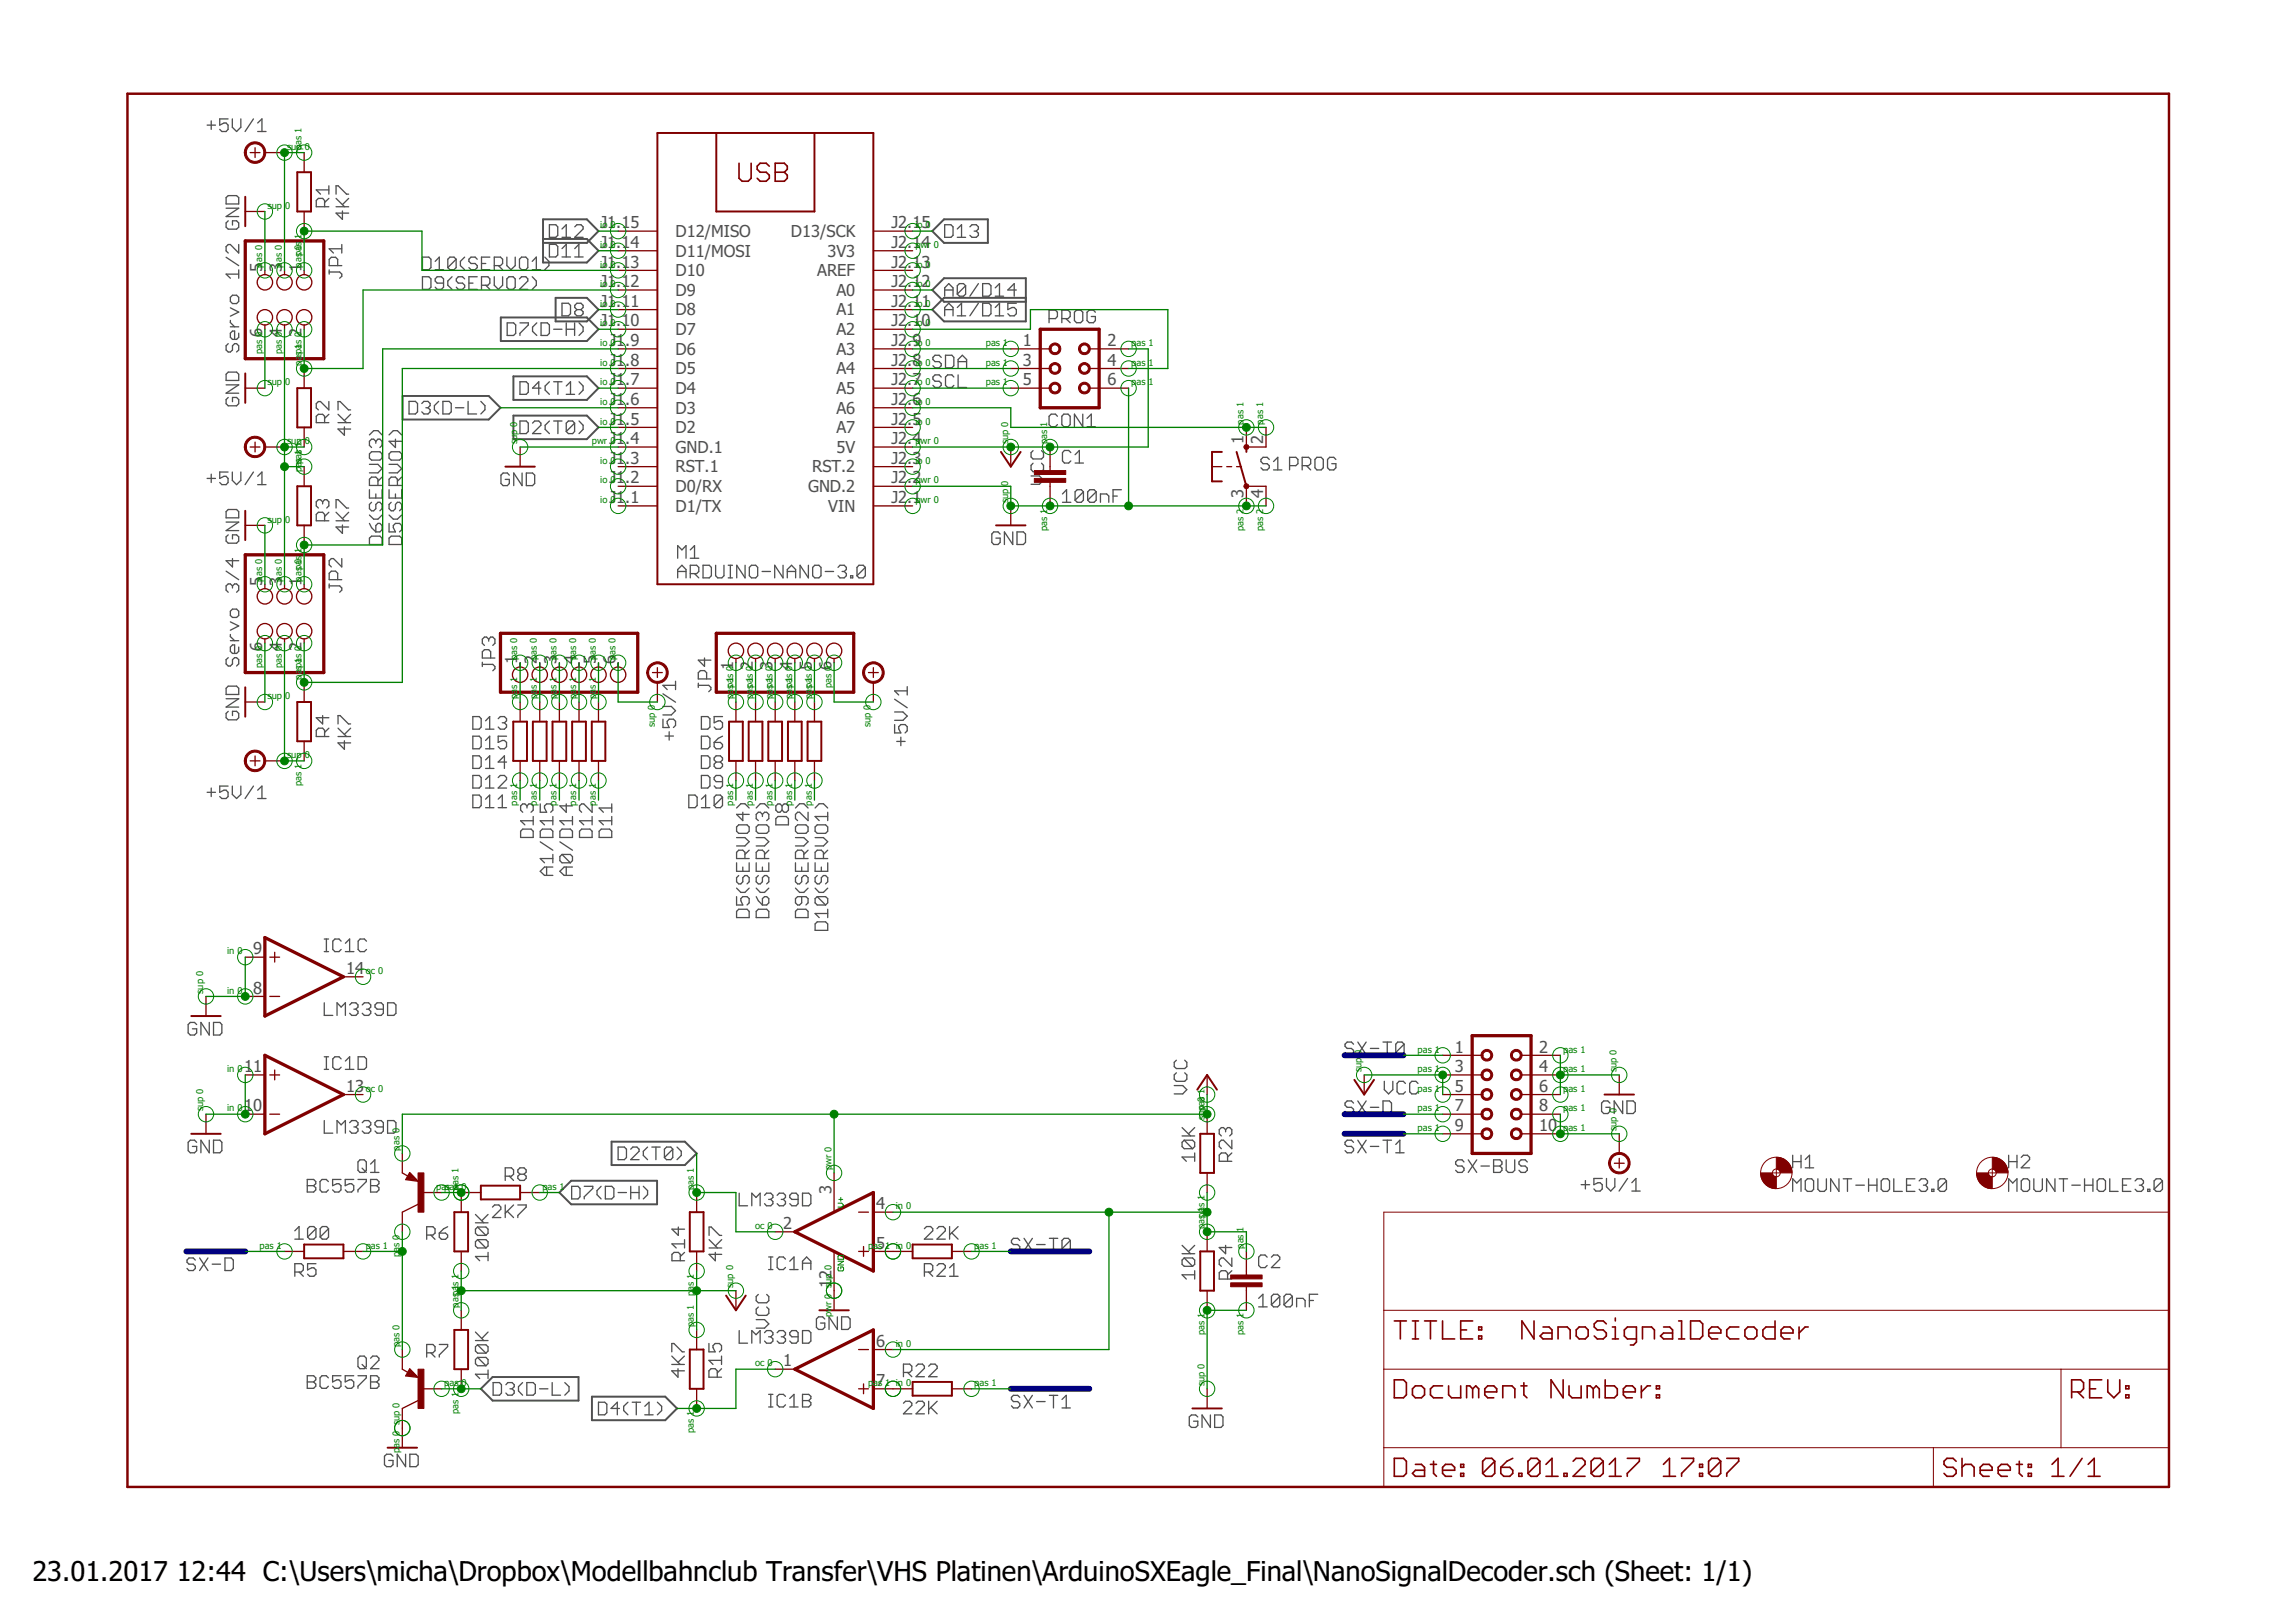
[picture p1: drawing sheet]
<svg xmlns="http://www.w3.org/2000/svg" width="297mm" height="210mm" viewBox="0 0 297 210" stroke-linecap="round" stroke-linejoin="round" font-family="sans-serif">
<defs><g id="words">
<g font-size="3.5">
<text x="4.2" y="204.6">23.01.2017</text>
<text x="22.9" y="204.6">12:44 C:\Users\micha\Dropbox\Modellbahnclub Transfer\VHS Platinen\ArduinoSXEagle_Final\NanoSignalDecoder.sch (Sheet: 1/1)</text>
</g>
<g font-size="2.1" fill="#505050">
<text x="77.7" y="29.6">J1.15</text>
<text x="115.3" y="29.6">J2.15</text>
<text x="33.9" y="35.2" transform="rotate(-90 33.9 35.2)">5</text>
<text x="36.4" y="35.2" transform="rotate(-90 36.4 35.2)">3</text>
<text x="39" y="35.2" transform="rotate(-90 39 35.2)">1</text>
<text x="77.7" y="34.6">J1.13</text>
<text x="77.7" y="32.1">J1.14</text>
<text x="87.4" y="35.7">D10</text>
<text x="87.4" y="33.2">D11/MOSI</text>
<text x="87.4" y="30.7">D12/MISO</text>
<text x="102.3" y="30.7">D13/SCK</text>
<text x="105.7" y="35.7">AREF</text>
<text x="107.1" y="33.2">3V3</text>
<text x="115.3" y="34.6">J2.13</text>
<text x="115.3" y="32.1">J2.14</text>
<text x="77.7" y="39.7">J1.11</text>
<text x="77.7" y="37.2">J1.12</text>
<text x="87.4" y="40.8">D8</text>
<text x="87.4" y="38.3">D9</text>
<text x="108.2" y="40.8">A1</text>
<text x="108.2" y="38.3">A0</text>
<text x="115.3" y="39.7">J2.11</text>
<text x="115.3" y="37.2">J2.12</text>
<text x="33.9" y="43.6" transform="rotate(-90 33.9 43.6)">6</text>
<text x="36.4" y="43.6" transform="rotate(-90 36.4 43.6)">4</text>
<text x="39" y="43.6" transform="rotate(-90 39 43.6)">2</text>
<text x="77.7" y="42.2">J1.10</text>
<text x="78.8" y="47.3">J1.8</text>
<text x="78.8" y="44.8">J1.9</text>
<text x="87.4" y="45.9">D6</text>
<text x="87.4" y="43.4">D7</text>
<text x="108.2" y="45.9">A3</text>
<text x="108.2" y="43.4">A2</text>
<text x="115.3" y="47.3">J2.8</text>
<text x="115.3" y="44.8">J2.9</text>
<text x="115.3" y="42.2">J2.10</text>
<text x="132.3" y="44.8">1</text>
<text x="132.3" y="47.3">3</text>
<text x="143.3" y="44.8">2</text>
<text x="143.3" y="47.3">4</text>
<text x="78.8" y="52.4">J1.6</text>
<text x="78.8" y="49.9">J1.7</text>
<text x="87.4" y="53.5">D3</text>
<text x="87.4" y="51">D4</text>
<text x="87.4" y="48.4">D5</text>
<text x="108.2" y="53.5">A6</text>
<text x="108.2" y="51">A5</text>
<text x="108.2" y="48.4">A4</text>
<text x="115.3" y="52.4">J2.6</text>
<text x="115.3" y="49.9">J2.7</text>
<text x="132.3" y="49.9">5</text>
<text x="143.3" y="49.9">6</text>
<text x="78.8" y="57.5">J1.4</text>
<text x="78.8" y="54.9">J1.5</text>
<text x="87.4" y="58.6">GND.1</text>
<text x="87.4" y="56.1">D2</text>
<text x="108.2" y="56.1">A7</text>
<text x="108.2" y="58.6">5V</text>
<text x="115.3" y="57.5">J2.4</text>
<text x="115.3" y="54.9">J2.5</text>
<text x="160.9" y="57.5" transform="rotate(-90 160.9 57.5)">1</text>
<text x="163.4" y="57.5" transform="rotate(-90 163.4 57.5)">2</text>
<text x="78.8" y="65.1">J1.1</text>
<text x="78.8" y="62.6">J1.2</text>
<text x="78.8" y="60">J1.3</text>
<text x="87.4" y="63.7">D0/RX</text>
<text x="87.4" y="61.1">RST.1</text>
<text x="104.5" y="63.7">GND.2</text>
<text x="105.1" y="61.1">RST.2</text>
<text x="115.3" y="65.1">J2.1</text>
<text x="115.3" y="62.6">J2.2</text>
<text x="115.3" y="60">J2.3</text>
<text x="160.9" y="64.4" transform="rotate(-90 160.9 64.4)">3</text>
<text x="163.4" y="64.4" transform="rotate(-90 163.4 64.4)">4</text>
<text x="87.4" y="66.2">D1/TX</text>
<text x="107.2" y="66.2">VIN</text>
<text x="33.9" y="75.8" transform="rotate(-90 33.9 75.8)">5</text>
<text x="36.4" y="75.8" transform="rotate(-90 36.4 75.8)">3</text>
<text x="39" y="75.8" transform="rotate(-90 39 75.8)">1</text>
<text x="33.9" y="84.2" transform="rotate(-90 33.9 84.2)">6</text>
<text x="36.4" y="84.2" transform="rotate(-90 36.4 84.2)">4</text>
<text x="39" y="84.2" transform="rotate(-90 39 84.2)">2</text>
<text x="66.9" y="86" transform="rotate(-90 66.9 86)">1</text>
<text x="69.5" y="86" transform="rotate(-90 69.5 86)">2</text>
<text x="72" y="86" transform="rotate(-90 72 86)">3</text>
<text x="74.5" y="86" transform="rotate(-90 74.5 86)">4</text>
<text x="77.1" y="86" transform="rotate(-90 77.1 86)">5</text>
<text x="79.6" y="86" transform="rotate(-90 79.6 86)">6</text>
<text x="94.9" y="86.7" transform="rotate(-90 94.9 86.7)">1</text>
<text x="97.4" y="86.7" transform="rotate(-90 97.4 86.7)">2</text>
<text x="99.9" y="86.7" transform="rotate(-90 99.9 86.7)">3</text>
<text x="102.5" y="86.7" transform="rotate(-90 102.5 86.7)">4</text>
<text x="105" y="86.7" transform="rotate(-90 105 86.7)">5</text>
<text x="107.6" y="86.7" transform="rotate(-90 107.6 86.7)">6</text>
<text x="32.7" y="123.5">9</text>
<text x="32.7" y="128.6">8</text>
<text x="44.8" y="126">14</text>
<text x="188.2" y="136.2">1</text>
<text x="199.1" y="136.2">2</text>
<text x="31.6" y="143.8">10</text>
<text x="31.6" y="138.7">11</text>
<text x="44.8" y="141.3">13</text>
<text x="188.2" y="138.7">3</text>
<text x="188.2" y="141.3">5</text>
<text x="188.2" y="143.8">7</text>
<text x="199.1" y="138.7">4</text>
<text x="199.1" y="141.3">6</text>
<text x="199.1" y="143.8">8</text>
<text x="188.2" y="146.4">9</text>
<text x="199.1" y="146.4">10</text>
<text x="107.6" y="154.5" transform="rotate(-90 107.6 154.5)">3</text>
<text x="101.3" y="159.1">2</text>
<text x="113.3" y="156.5">4</text>
<text x="113.3" y="161.6">5</text>
<text x="107.6" y="166.6" transform="rotate(-90 107.6 166.6)">12</text>
<text x="101.3" y="176.8">1</text>
<text x="113.3" y="174.3">6</text>
<text x="113.3" y="179.4">7</text>
</g>
<g font-size="1.2" fill="#008000">
<text x="37.2" y="19.4">sup 0</text>
<text x="39" y="19.4" transform="rotate(-90 39 19.4)">pas 1</text>
<text x="34.6" y="27">sup</text>
<text x="36.9" y="27">0</text>
<text x="77.7" y="29.6">io 0</text>
<text x="118.4" y="29.6">io 0</text>
<text x="33.9" y="34.6" transform="rotate(-90 33.9 34.6)">pas 0</text>
<text x="36.4" y="34.6" transform="rotate(-90 36.4 34.6)">pas 0</text>
<text x="39" y="34.6" transform="rotate(-90 39 34.6)">paspas</text>
<text x="39" y="32.4" transform="rotate(-90 39 32.4)">0</text>
<text x="39" y="30.9" transform="rotate(-90 39 30.9)">1</text>
<text x="77.7" y="34.6">io 0</text>
<text x="77.7" y="32.1">io 0</text>
<text x="118.4" y="34.6">io 0</text>
<text x="118.4" y="32.1">pwr 0</text>
<text x="77.7" y="39.7">io 0</text>
<text x="77.7" y="37.2">io 0</text>
<text x="118.4" y="39.7">io 0</text>
<text x="118.4" y="37.2">io 0</text>
<text x="33.9" y="45.8" transform="rotate(-90 33.9 45.8)">pas 0</text>
<text x="36.4" y="45.8" transform="rotate(-90 36.4 45.8)">pas 0</text>
<text x="39" y="47.3" transform="rotate(-90 39 47.3)">paspas 0</text>
<text x="39" y="45.1" transform="rotate(-90 39 45.1)">1</text>
<text x="77.7" y="47.3">io 0</text>
<text x="77.7" y="44.8">io 0</text>
<text x="77.7" y="42.2">io 0</text>
<text x="118.4" y="47.3">io 0</text>
<text x="118.4" y="44.8">io 0</text>
<text x="118.4" y="42.2">io 0</text>
<text x="127.5" y="44.8">pas 1</text>
<text x="127.5" y="47.3">pas 1</text>
<text x="146.4" y="44.8">pas 1</text>
<text x="146.4" y="47.3">pas</text>
<text x="148.6" y="47.3">1</text>
<text x="34.6" y="49.9">sup</text>
<text x="36.9" y="49.9">0</text>
<text x="77.7" y="52.4">io 0</text>
<text x="77.7" y="49.9">io 0</text>
<text x="118.4" y="52.4">io 0</text>
<text x="118.4" y="49.9">io 0</text>
<text x="127.5" y="49.9">pas 1</text>
<text x="146.4" y="49.9">pas</text>
<text x="148.6" y="49.9">1</text>
<text x="37.2" y="57.5">sup</text>
<text x="39" y="57.8" transform="rotate(-90 39 57.8)">1</text>
<text x="39.4" y="57.5">0</text>
<text x="66.9" y="57.5" transform="rotate(-90 66.9 57.5)">sup 0</text>
<text x="76.6" y="57.5">pwr 0</text>
<text x="77.7" y="54.9">io 0</text>
<text x="118.4" y="57.5">pwr 0</text>
<text x="118.4" y="54.9">io 0</text>
<text x="130.4" y="57.5" transform="rotate(-90 130.4 57.5)">sup 0</text>
<text x="135.5" y="57.5" transform="rotate(-90 135.5 57.5)">pas</text>
<text x="135.5" y="55.3" transform="rotate(-90 135.5 55.3)">1</text>
<text x="160.9" y="54.9" transform="rotate(-90 160.9 54.9)">pas 1</text>
<text x="163.4" y="54.9" transform="rotate(-90 163.4 54.9)">pas 1</text>
<text x="39" y="61.1" transform="rotate(-90 39 61.1)">papsa1s</text>
<text x="77.7" y="65.1">io 0</text>
<text x="77.7" y="62.6">io 0</text>
<text x="77.7" y="60">io 0</text>
<text x="118.4" y="65.1">pwr 0</text>
<text x="118.4" y="62.6">pwr 0</text>
<text x="118.4" y="60">io 0</text>
<text x="130.4" y="65.1" transform="rotate(-90 130.4 65.1)">sup</text>
<text x="130.4" y="62.8" transform="rotate(-90 130.4 62.8)">0</text>
<text x="34.6" y="67.6">sup</text>
<text x="36.9" y="67.6">0</text>
<text x="39" y="71.5" transform="rotate(-90 39 71.5)">1</text>
<text x="135.5" y="68.7" transform="rotate(-90 135.5 68.7)">pas 1</text>
<text x="160.9" y="68.7" transform="rotate(-90 160.9 68.7)">pas 2</text>
<text x="163.4" y="68.7" transform="rotate(-90 163.4 68.7)">pas 2</text>
<text x="33.9" y="75.3" transform="rotate(-90 33.9 75.3)">pas 0</text>
<text x="36.4" y="75.3" transform="rotate(-90 36.4 75.3)">pas 0</text>
<text x="39" y="75.3" transform="rotate(-90 39 75.3)">paspas</text>
<text x="39" y="73" transform="rotate(-90 39 73)">0</text>
<text x="33.9" y="86.5" transform="rotate(-90 33.9 86.5)">pas 0</text>
<text x="36.4" y="86.5" transform="rotate(-90 36.4 86.5)">pas 0</text>
<text x="39" y="88" transform="rotate(-90 39 88)">paspas 0</text>
<text x="39" y="85.7" transform="rotate(-90 39 85.7)">1</text>
<text x="66.9" y="85.4" transform="rotate(-90 66.9 85.4)">pas 0</text>
<text x="69.5" y="85.4" transform="rotate(-90 69.5 85.4)">pas 0</text>
<text x="72" y="85.4" transform="rotate(-90 72 85.4)">pas 0</text>
<text x="74.5" y="85.4" transform="rotate(-90 74.5 85.4)">pas 0</text>
<text x="77.1" y="85.4" transform="rotate(-90 77.1 85.4)">pas 0</text>
<text x="79.6" y="85.4" transform="rotate(-90 79.6 85.4)">pas 0</text>
<text x="94.9" y="88.3" transform="rotate(-90 94.9 88.3)">1</text>
<text x="97.4" y="88.3" transform="rotate(-90 97.4 88.3)">1</text>
<text x="99.9" y="88.3" transform="rotate(-90 99.9 88.3)">1</text>
<text x="102.5" y="88.3" transform="rotate(-90 102.5 88.3)">1</text>
<text x="105" y="88.3" transform="rotate(-90 105 88.3)">1</text>
<text x="107.6" y="89" transform="rotate(-90 107.6 89)">pas 0</text>
<text x="34.6" y="90.5">sup</text>
<text x="36.9" y="90.5">0</text>
<text x="66.9" y="90.5" transform="rotate(-90 66.9 90.5)">pas 1</text>
<text x="69.5" y="90.5" transform="rotate(-90 69.5 90.5)">pas 1</text>
<text x="72" y="90.5" transform="rotate(-90 72 90.5)">pas 1</text>
<text x="74.5" y="90.5" transform="rotate(-90 74.5 90.5)">pas 1</text>
<text x="77.1" y="90.5" transform="rotate(-90 77.1 90.5)">pas 1</text>
<text x="84.7" y="94.1" transform="rotate(-90 84.7 94.1)">sup 0</text>
<text x="94.9" y="90.5" transform="rotate(-90 94.9 90.5)">paspas 0</text>
<text x="97.4" y="90.5" transform="rotate(-90 97.4 90.5)">paspas 0</text>
<text x="99.9" y="90.5" transform="rotate(-90 99.9 90.5)">paspas 0</text>
<text x="102.5" y="90.5" transform="rotate(-90 102.5 90.5)">paspas 0</text>
<text x="105" y="90.5" transform="rotate(-90 105 90.5)">paspas 0</text>
<text x="112.6" y="94.1" transform="rotate(-90 112.6 94.1)">sup 0</text>
<text x="37.2" y="98.1">sup</text>
<text x="39" y="101.7" transform="rotate(-90 39 101.7)">pas 1</text>
<text x="39.4" y="98.1">0</text>
<text x="66.9" y="104.2" transform="rotate(-90 66.9 104.2)">pas 1</text>
<text x="69.5" y="104.2" transform="rotate(-90 69.5 104.2)">pas 1</text>
<text x="72" y="104.2" transform="rotate(-90 72 104.2)">pas 1</text>
<text x="74.5" y="104.2" transform="rotate(-90 74.5 104.2)">pas 1</text>
<text x="77.1" y="104.2" transform="rotate(-90 77.1 104.2)">pas 1</text>
<text x="94.9" y="104.2" transform="rotate(-90 94.9 104.2)">pas 1</text>
<text x="97.4" y="104.2" transform="rotate(-90 97.4 104.2)">pas 1</text>
<text x="99.9" y="104.2" transform="rotate(-90 99.9 104.2)">pas 1</text>
<text x="102.5" y="104.2" transform="rotate(-90 102.5 104.2)">pas 1</text>
<text x="105" y="104.2" transform="rotate(-90 105 104.2)">pas 1</text>
<text x="29.4" y="123.5">in 0</text>
<text x="26.3" y="128.6" transform="rotate(-90 26.3 128.6)">sup 0</text>
<text x="29.4" y="128.6">in 0</text>
<text x="47.3" y="126">oc 0</text>
<text x="176.1" y="136.5" transform="rotate(-90 176.1 136.5)">0</text>
<text x="183.4" y="136.2">pas 1</text>
<text x="202.2" y="136.2">pas 1</text>
<text x="26.3" y="143.8" transform="rotate(-90 26.3 143.8)">sup 0</text>
<text x="29.4" y="143.8">in 0</text>
<text x="29.4" y="138.7">in 0</text>
<text x="47.3" y="141.3">oc 0</text>
<text x="155.8" y="143.7" transform="rotate(-90 155.8 143.7)">p</text>
<text x="176.1" y="138.7" transform="rotate(-90 176.1 138.7)">sup</text>
<text x="183.4" y="138.7">pas 1</text>
<text x="183.4" y="141.3">pas 1</text>
<text x="183.4" y="143.8">pas 1</text>
<text x="202.2" y="138.7">pas 1</text>
<text x="202.2" y="141.3">pas 1</text>
<text x="202.2" y="143.8">pas 1</text>
<text x="209.1" y="138.7" transform="rotate(-90 209.1 138.7)">sup 0</text>
<text x="51.7" y="148.9" transform="rotate(-90 51.7 148.9)">pas 0</text>
<text x="155.8" y="144.9" transform="rotate(-90 155.8 144.9)">supa0s 1</text>
<text x="183.4" y="146.4">pas 1</text>
<text x="202.2" y="146.4">pas 1</text>
<text x="209.1" y="146.4" transform="rotate(-90 209.1 146.4)">sup 0</text>
<text x="56.4" y="154">papsa1s 0</text>
<text x="59.3" y="154" transform="rotate(-90 59.3 154)">pas 1</text>
<text x="70.2" y="154">pas 1</text>
<text x="89.8" y="154" transform="rotate(-90 89.8 154)">pas 1</text>
<text x="107.6" y="151.4" transform="rotate(-90 107.6 151.4)">pwr 0</text>
<text x="33.6" y="161.6">pas 1</text>
<text x="47.3" y="161.6">pas 1</text>
<text x="97.7" y="159.1">oc 0</text>
<text x="112.3" y="161.6">pas 1 in 0</text>
<text x="115.9" y="156.5">in 0</text>
<text x="126" y="161.6">pas 1</text>
<text x="155.8" y="159.1" transform="rotate(-90 155.8 159.1)">paspas 1</text>
<text x="155.8" y="156.8" transform="rotate(-90 155.8 156.8)">1</text>
<text x="160.9" y="161.6" transform="rotate(-90 160.9 161.6)">pas</text>
<text x="160.9" y="159.4" transform="rotate(-90 160.9 159.4)">1</text>
<text x="51.7" y="162.6" transform="rotate(-90 51.7 162.6)">pas 0</text>
<text x="59.3" y="167" transform="rotate(-90 59.3 167)">1</text>
<text x="89.8" y="167.7" transform="rotate(-90 89.8 167.7)">pas 1</text>
<text x="94.9" y="166.7" transform="rotate(-90 94.9 166.7)">sup 0</text>
<text x="59.3" y="169.2" transform="rotate(-90 59.3 169.2)">paspas 1</text>
<text x="89.8" y="171.8" transform="rotate(-90 89.8 171.8)">pas 1</text>
<text x="107.6" y="170.4" transform="rotate(-90 107.6 170.4)">pwr 0 sup 0</text>
<text x="155.8" y="172.8" transform="rotate(-90 155.8 172.8)">pas 1</text>
<text x="160.9" y="172.8" transform="rotate(-90 160.9 172.8)">pas 1</text>
<text x="51.7" y="174.3" transform="rotate(-90 51.7 174.3)">pas 0</text>
<text x="57.5" y="179.4">pas</text>
<text x="59.7" y="179.4">0</text>
<text x="97.7" y="176.8">oc 0</text>
<text x="112.3" y="179.4">pas 1 in 0</text>
<text x="115.9" y="174.3">in 0</text>
<text x="126" y="179.4">pas 1</text>
<text x="155.8" y="179.4" transform="rotate(-90 155.8 179.4)">sup 0</text>
<text x="59.3" y="183" transform="rotate(-90 59.3 183)">pas 1</text>
<text x="89.8" y="185.5" transform="rotate(-90 89.8 185.5)">pas 1</text>
<text x="51.7" y="188" transform="rotate(-90 51.7 188)">pas 0 sup 0</text>
</g>
</g></defs>
<g fill="none" stroke="#505050" stroke-width=".17">
<path d="M26.8 16.2h1.1M27.3 15.6v1.1M29.5 15.4h-1.1v.8l.6-.3h.3l.2 .3v.5l-.2 .3h-.6l-.3-.3M30.1 15.4v1.1l.5 .5 .6-.5v-1.1M32.8 15.4l-1.1 1.6M33.3 17h1.1M33.3 15.9l.6-.5v1.6M29.3 25.6l.2-.3h1.1l.3 .3v.8h-1.6zM29.3 33.3l1.6 1.1M29.3 26.9h1.6l-1.6 1.1h1.6M29.5 28.6l-.2 .3v.5l.2 .3h1.1l.3-.3v-.5l-.3-.3h-.5v.5M29.8 38.5l.3-.3h.5l.3 .3v.5l-.3 .3h-.5l-.3-.3z"/>
<path d="M29.8 39.8l1.1 .6-1.1 .5M30.9 31.6v1.1l-1.1-1.1h-.3l-.2 .3v.6l.2 .2M30.9 34.9v1.1M30.9 35.5h-1.6l.5 .5M42 26.8v-.8l-.3-.3h-.5l-.3 .3v.8h1.6M42.5 25.7l-.5 .5M42.5 24.6h-1.6l.6 .5M42.5 24v1.1M42.6 35.2h1.3l.3 .3v.3l-.3 .2M42.6 34.9v.6M43.5 26.8h1.6M43.5 25.7l1.1 1.1"/>
<path d="M43.5 25.1v-1.1h.3l1 1.1h.3M43.7 34.4v-.8l-.3-.3h-.5l-.3 .3v.8h1.6M44.2 31.6v1.1M44.2 32.2h-1.6l.5 .5M44.3 27.3v1.1l-.8-.8h1.6M45.1 25.7l-.8 .8M54.7 33.3h.8l.3 .2v1.1l-.3 .3h-.8zM54.7 35.8h.8l.3 .3v1.1l-.3 .2h-.8zM56.3 33.8l.5-.5v1.6M56.3 34.9h1.1M57.4 36.6h-.8l-.3-.2v-.3l.3-.3h.5l.3 .3v1.1l-.3 .2h-.5l-.3-.2M58.5 35.8l-.6 .6v.5l.6 .5"/>
<path d="M59 33.5l-.3-.2h-.5l-.3 .2v1.1M59 33.5v1.1l-.3 .3h-.5l-.3-.3M59 33.5l-1.1 1.1M60.1 36.1l-.3-.3h-.5l-.3 .3v.3l.3 .2h.5l.3 .3v.3l-.3 .2h-.5l-.3-.2M60.1 33.3l-.5 .5v.6l.5 .5M60.7 36.6h.5M61.7 33.5l-.2-.2h-.6l-.2 .2v.3l.2 .3h.6l.2 .3v.2l-.2 .3h-.6l-.2-.3M61.7 35.8h-1v1.6h1M62.3 36.9h.8l.3-.3v-.5l-.3-.3h-.8v1.6M62.3 34.1h.5M62.8 36.9l.6 .5M63.4 33.3h-1.1v1.6h1.1"/>
<path d="M63.9 34.4h.8l.3-.3v-.6l-.3-.2h-.8v1.6M63.9 35.8v1.1l.6 .5 .5-.5v-1.1M64.5 34.4l.5 .5M65.6 36.1l.2-.3h.6l.3 .3v1.1l-.3 .2h-.6l-.2-.2zM65.6 33.3v1.1l.5 .5 .6-.5v-1.1M67.2 33.5l.3-.2h.5l.3 .2v1.1l-.3 .3h-.5l-.3-.3zM67.2 36.1l.3-.3h.5l.3 .3v.3l-1.1 1h1.1M68.9 35.8l.5 .6v.5l-.5 .5M68.9 33.8l.5-.5v1.6M68.9 34.9h1M70.5 33.3l.5 .5v.6l-.5 .5M71.1 31.6h.8l.3 .3v1.1l-.3 .3h-.8z"/>
<path d="M71.1 29.1h.8l.3 .3v1.1l-.3 .2h-.8zM72.7 32.2l.6-.6v1.7M72.7 29.6l.6-.5v1.6M72.7 39.2h.8l.3 .3v1.1l-.3 .3h-.8zM72.7 30.7h1.1M72.7 33.3h1.1M74.4 29.4l.2-.3h.6l.2 .3v.2l-1 1.1h1M74.4 33.3h1M74.4 32.2l.5-.6v1.7M122.2 29.1h.8l.3 .3v1.1l-.3 .2h-.8zM122.2 38.3v-1l.5-.6 .6 .6v1M122.2 37.5h1.1"/>
<path d="M123.8 30.7h1.1M123.8 29.6l.6-.5v1.6M123.8 39.8l.6-.6v1.7M124.9 37l-.2-.3h-.6l-.3 .3v1.1M124.9 37v1.1l-.2 .2h-.6l-.3-.2M124.9 37l-1.1 1.1M125.5 29.4l.3-.3h.5l.3 .3v.2l-.3 .3M126 29.9h.3M126.3 29.9l.3 .3v.3l-.3 .2h-.5l-.3-.2M126.6 36.7l-1.1 1.6M126.6 39.2l-1.1 1.7M127.1 39.2h.8l.3 .3v1.1l-.3 .3h-.8z"/>
<path d="M127.1 36.7h.8l.3 .3v1.1l-.3 .2h-.8zM128.8 38.3h1M128.8 37.3l.5-.6v1.6M128.8 39.8l.5-.6v1.7M131.5 39.2h-1.1v.9l.5-.3h.3l.3 .3v.5l-.3 .3h-.5l-.3-.3M131.5 37.5h-1.1l.8-.8v1.6M29.3 49.8h1.6l-1.6 1.1h1.6M29.5 44.5l-.2 .2v.6l.2 .3h.3l.3-.3v-.6l.3-.2h.2l.3 .2v.6l-.3 .3M29.5 48.2h1.1l.3 .2v.8h-1.6v-.8zM29.5 51.4l-.2 .3v.5l.2 .3h1.1l.3-.3v-.5l-.3-.3h-.5v.6M29.8 41.5v.2l.6 .6M29.8 42.3h1.1"/>
<path d="M30.9 43.1v.5l-.3 .3h-.5l-.3-.3v-.5l.3-.3h.3v1.1M42 54.7v-.8l-.3-.3h-.5l-.3 .3v.8h1.6M42.5 52v1l-1-1h-.3l-.3 .2v.6l.3 .2M42.5 53.6l-.5 .5M43.7 54.7h1.7M43.7 53.6l1.1 1.1M43.7 53v-1h.3l1.1 1h.3M44.6 55.2v1.1l-.9-.8h1.7M45.4 53.6l-.8 .8M47.8 58.7l.3-.2h1l.3 .2v.6l-.3 .2h-1l-.3-.2zM47.8 56.3l.5-.6h.6l.5 .6M48.6 57.1l-.3-.3h-.2l-.3 .3v.5l.3 .3"/>
<path d="M48.6 57.1l.3-.3h.2l.3 .3v.5l-.3 .3M48.6 57.1v.3M50.3 58.7l.3-.2h1.1l.3 .2v.6l-.3 .2h-1.1l-.3-.2zM50.3 56.3l.6-.6h.5l.6 .6M51.2 56.8v1.1l-.9-.8h1.7M52.9 51.9h.8l.3 .3v1.1l-.3 .3h-.8zM54.6 52.2l.2-.3h.6l.2 .3v.3l-.2 .3M55.1 52.8h.3M55.4 52.8l.2 .2v.3l-.2 .3h-.6l-.2-.3M56.7 51.9l-.5 .6v.5l.5 .6M57.3 51.9h.8l.3 .3v1.1l-.3 .3h-.8zM58.9 52.8h1.1"/>
<path d="M60.6 51.9v1.7h1.1M62.2 51.9l.5 .6v.5l-.5 .6M65.6 41.8h.8l.3 .3v1l-.3 .3h-.8zM67.3 41.8h1v.3l-1 1v.3M67.3 49.4h.8l.2 .3v1.1l-.2 .2h-.8zM67.3 54.5h.8l.2 .3v1l-.2 .3h-.8zM68.9 54.8l.3-.3h.5l.3 .3v.2l-1.1 1.1h1.1M69.4 41.8l-.5 .5v.6l.5 .5M70 50.2h-1.1l.8-.8v1.6M70 41.8h.8l.3 .3v1l-.3 .3h-.8zM71.1 54.5l-.6 .5v.6l.6 .5M71.1 49.4l-.6 .6v.5l.6 .5"/>
<path d="M71.6 54.5h1.1M71.6 42.6h1.1M71.6 49.4h1.1M72.2 49.4v1.6M72.2 54.5v1.6M73.3 41.8v1.6M73.3 42.6h1M73.3 50l.5-.6v1.6M73.3 51h1M74.3 54.8v1l-.2 .3h-.6l-.2-.3M74.3 54.8l-.2-.3h-.6l-.2 .3v1M74.3 41.8v1.6"/>
<path d="M74.3 54.8l-1 1M74.6 40.1l-.2-.3v-.3l.2-.3h.6l.2 .3v.3l-.2 .3M74.6 40.1l-.2 .2v.3l.2 .3h.6l.2-.3v-.3l-.2-.2M74.6 40.1h.6M74.9 41.8l.5 .5v.6l-.5 .5M74.9 54.5l.5 .5v.6l-.5 .5M74.9 49.4l.5 .6v.5l-.5 .5M121.8 46.2l-.3-.2h-.5l-.3 .2v.3l.3 .3h.5l.3 .3v.2l-.3 .3h-.5l-.3-.3M121.8 48.8l-.3-.3h-.5l-.3 .3v.3l.3 .2h.5l.3 .3v.3l-.3 .2h-.5l-.3-.2M122.2 40.1h1.1M122.2 40.9v-1.1l.5-.6 .6 .6v1.1M122.3 46h.8l.3 .2v1.1l-.3 .3h-.8z"/>
<path d="M123.4 48.8l-.3-.3h-.5l-.3 .3v1.1l.3 .2h.5l.3-.2M123.8 40.9h1.1M124 46.8h1.1M124 47.6v-1.1l.5-.5 .6 .5v1.1M124 48.5v1.6h1.1M128.8 40.9h1M133.6 59.9l-.2 .3v.6l.2 .2h1.1l.3-.2v-.6l-.3-.3M133.6 58.3l-.2 .3v.5l.2 .3h1.1l.3-.3v-.5l-.3-.3M135.7 41.2h.8l.3-.2v-.6l-.3-.3h-.8v1.7M136.8 53.9l-.3-.3h-.5l-.3 .3v1l.3 .3h.5l.3-.3M137.4 41.2h.8l.3-.2v-.6l-.3-.3h-.8v1.7M137.6 53.6h.6l.3 .3v1l-.3 .3h-.6l-.2-.3v-1z"/>
<path d="M137.9 41.2l.6 .6M138.5 58.6l-.2-.3h-.6l-.2 .3v1l.2 .3h.6l.2-.3M139.1 59.9h1.1M139.1 58.8l.5-.5v1.6M139.3 40.1h.5l.3 .3v1.1l-.3 .3h-.5l-.3-.3v-1.1zM140.1 53.6v1.6l-1.1-1.6v1.6M140.6 54.1l.6-.5v1.6M140.6 55.2h1.1M141.7 40.4l-.2-.3h-.6l-.3 .3v1.1l.3 .3h.6l.2-.3v-.5h-.5M164.2 59.5l-.3-.3h-.5l-.3 .3v.2l.3 .3h.5l.3 .3v.2l-.3 .3h-.5l-.3-.3M164.8 59.7l.5-.5v1.6M170.4 59.2h.5l.3 .3v1l-.3 .3h-.5l-.3-.3v-1z"/>
<path d="M172.8 59.5l-.2-.3h-.6l-.3 .3v1l.3 .3h.6l.2-.3v-.5h-.5M26.8 61.9h1.1M27.3 61.4v1M29.3 73.9l1.6 1.1M29.3 67.6h1.6l-1.6 1.1h1.6M29.5 61.1h-1.1v.8l.6-.3h.3l.2 .3v.5l-.2 .3h-.6l-.3-.3M29.5 65.9h1.1l.3 .3v.8h-1.6v-.8zM29.5 69.2l-.2 .3v.5l.2 .3h1.1l.3-.3v-.5l-.3-.3h-.5v.5M29.8 79.1l.3-.3h.5l.3 .3v.6l-.3 .2h-.5l-.3-.2zM30.1 61.1v1.1l.5 .5 .6-.5v-1.1M30.1 75.8l-.3-.2h-.3l-.2 .2v.6l.2 .2M30.1 72.3v1.1l-.8-.8h1.6"/>
<path d="M30.1 75.8v.3M30.1 75.8l.3-.2h.2l.3 .2v.6l-.3 .2M32.8 61.1l-1.1 1.6M33.3 61.6l.6-.5v1.6M33.3 62.7h1.1M41.7 64.9l-.2-.2h-.3l-.3 .2v.6l.3 .2M41.7 64.9l.3-.2h.3l.2 .2v.6l-.2 .2M41.7 64.9v.3M42 67.4v-.8l-.3-.3h-.5l-.3 .3v.8h1.6M42.5 66.3l-.5 .5M42.6 75.8h1.3l.3 .3v.3l-.3 .2M42.6 75.6v.5"/>
<path d="M43.5 65.7v-1h.3l1 1h.3M43.5 67.4h1.6M43.5 66.3l1.1 1.1M43.7 75v-.8l-.3-.3h-.5l-.3 .3v.8h1.6M44.2 72.3v1.1l-1.1-1.1h-.2l-.3 .3v.5l.3 .3M44.3 67.9v1.1l-.8-.8h1.6M45.1 66.3l-.8 .8M47.8 69.6l.3-.2h1l.3 .2v.9h-1.6zM47.8 66.7l.5 .5h.6l.5-.5M47.8 63.4v1.1h1.6v-1.1M47.8 60.1h1.1l.5 .5-.5 .6h-1.1M47.8 67.7l.3 .6 .5 .5"/>
<path d="M48.1 65l-.3 .3v.5l.3 .3h.2l.3-.3v-.5l.3-.3h.2l.3 .3v.5l-.3 .3M48.6 63.9v.6M48.9 67.7h.2l.3 .3v.6l-.3 .2h-.5v-.8zM48.9 62.8v-.8l-.3-.3h-.5l-.3 .3v.8h1.6M49.4 61.7l-.5 .6M50.3 67.7v1.1h.9l-.3-.5v-.3l.3-.3h.5l.3 .3v.6l-.3 .2M50.3 69.6l.3-.2h1.1l.3 .2v.9h-1.7zM50.3 63.4v1.1h1.7v-1.1M50.3 66.7l.6 .5h.5l.6-.5M50.3 60.1h1.1l.6 .5-.6 .6h-1.1M50.6 65l-.3 .3v.5l.3 .3h.3l.3-.3v-.5l.2-.3h.3l.3 .3v.5l-.3 .3M51.2 63.9v.6"/>
<path d="M51.4 62.8v-.8l-.2-.3h-.6l-.3 .3v.8h1.7M52 61.7l-.6 .6M65.9 61.5l-.3-.3h-.5l-.3 .3v1.1l.3 .2h.5l.3-.2v-.6h-.5M67.5 61.2v1.6l-1-1.6v1.6M68.1 61.2h.8l.3 .3v1.1l-.3 .2h-.8zM87.7 72.2v-1.6l.5 .6 .6-.6v1.6M87.7 74.8v-1.1l.5-.5 .6 .5v1.1M87.7 74h1.1M89.3 74.2h.8l.3-.2v-.6l-.3-.2h-.8v1.6M89.3 71.2l.6-.6v1.6M89.3 72.2h1.1M89.9 74.2l.5 .6"/>
<path d="M91 73.2h.8l.2 .2v1.1l-.2 .3h-.8zM92.6 73.2v1.3l.3 .3h.5l.3-.3v-1.3M94.2 73.2h.6M94.2 74.8h.6M94.5 73.2v1.6M96.4 73.2v1.6l-1.1-1.6v1.6M97.2 73.2h.6l.2 .2v1.1l-.2 .3h-.6l-.3-.3v-1.1zM98.6 74h1.1M101.3 73.2v1.6l-1.1-1.6v1.6M101.9 74h1M101.9 74.8v-1.1l.5-.5 .5 .5v1.1M104.6 73.2v1.6l-1.1-1.6v1.6"/>
<path d="M105.4 73.2h.5l.3 .2v1.1l-.3 .3h-.5l-.3-.3v-1.1zM106.8 74h1M108.4 73.4l.3-.2h.5l.3 .2v.3l-.3 .3M108.9 74h.3M109.2 74l.3 .2v.3l-.3 .3h-.5l-.3-.3M110 74.5h.3v.3h-.3zM112 73.4l-.3-.2h-.6l-.2 .2v1.1M112 73.4v1.1l-.3 .3h-.6l-.2-.3M112 73.4l-1.1 1.1M129.4 69.1l-.3-.3h-.5l-.3 .3v1.1l.3 .3h.5l.3-.3v-.6h-.6M131 68.8v1.7l-1.1-1.7v1.7M131.6 68.8h.8l.3 .3v1.1l-.3 .3h-.8z"/>
<path d="M133.4 61.6h1.1l.5 .5-.5 .6h-1.1M137.5 63.9l.5-.5v1.6M137.5 65h1M140.2 63.6v1.1l-.3 .3h-.5l-.3-.3M140.2 63.6l-.3-.2h-.5l-.3 .2v1.1M140.2 63.6l-1.1 1.1M141.8 63.6v1.1l-.3 .3h-.5l-.3-.3M141.8 63.6l-.3-.2h-.5l-.3 .2v1.1M141.8 63.6l-1.1 1.1M142.4 65v-1.1h.8l.2 .3v.8M144 64.2h.5M145.1 63.4h-1.1v1.6"/>
<path d="M164.8 60.8h1M166.8 60.3h.8l.3-.3v-.5l-.3-.3h-.8v1.6M168.5 60.3h.8l.3-.3v-.5l-.3-.3h-.8v1.6M169 60.3l.6 .5M29.3 90.4h1.6l-1.6 1.1h1.6M29.5 85.1l-.2 .3v.5l.2 .3h.3l.3-.3v-.5l.3-.3h.2l.3 .3v.5l-.3 .3M29.5 88.8h1.1l.3 .3v.8h-1.6v-.8zM29.5 92.1l-.2 .2v.6l.2 .3h1.1l.3-.3v-.6l-.3-.2h-.5v.5M29.8 82.1v.3l.6 .5M29.8 82.9h1.1M29.8 80.5l1.1 .5-1.1 .6M30.9 83.7v.6l-.3 .3h-.5l-.3-.3v-.6l.3-.2h.3v1.1"/>
<path d="M41.7 92.6v1.1l-.8-.8h1.6M42 95.3v-.8l-.3-.3h-.5l-.3 .3v.8h1.6M42.5 94.2l-.5 .6M43.7 93.7v-1.1h.3l1.1 1.1h.3M43.7 95.3h1.7M43.7 94.2l1.1 1.1M44.6 95.9v1.1l-.9-.9h1.7M45.4 94.2l-.8 .8M61.2 97.8h.8l.3 .3v1.1l-.3 .2h-.8zM61.2 92.7h.8l.3 .3v1.1l-.3 .3h-.8zM61.2 95.3h.8l.3 .2v1.1l-.3 .3h-.8zM62.4 86h1.4l.2 .3v.2l-.2 .3"/>
<path d="M62.4 85.7v.6M62.8 99.4h1.1M62.8 93.3l.6-.6v1.7M62.8 95.8l.6-.5v1.6M62.8 98.3l.6-.5v1.6M62.8 96.9h1.1M62.8 94.4h1.1M63.2 82.7l.3-.3h.3l.2 .3v.5l-.2 .3M63.2 82.7l-.3-.3h-.2l-.3 .3v.5l.3 .3M63.2 82.7v.3M63.5 85.2v-.9l-.3-.2h-.5l-.3 .2v.9h1.6M64.5 93l.2-.3h.6l.2 .3v.3l-.2 .2"/>
<path d="M65 93.5h.3M65.3 93.5l.2 .3v.3l-.2 .3h-.6l-.2-.3M65.5 98.6h-1l.8-.8v1.6M65.5 95.3h-1v.8l.5-.3h.3l.2 .3v.5l-.2 .3h-.6l-.2-.3M85.8 93.1v1h.8l-.3-.5v-.3l.3-.2h.5l.3 .2v.6l-.3 .2M85.8 91.4h1l.6 .6-.6 .5h-1M85.8 89.8l1.6 1.1M86 95.2h1.1M86.6 94.7v1.1M87.4 88.2v1M87.4 88.7h-1.6l.5 .5M90.3 88.7h1.4l.3 .3v.2l-.3 .3"/>
<path d="M90.3 88.4v.6M90.7 92.7h.9l.2 .3v1.1l-.2 .3h-.9zM90.7 95.3h.9l.2 .2v1.1l-.2 .3h-.9zM90.7 97.8h.9l.2 .3v1.1l-.2 .2h-.9zM91.1 85.2v1l-.8-.8h1.7M91.4 87.9v-.8l-.3-.3h-.5l-.3 .3v.8h1.7M92.4 96.1h.8l.3 .3v.2l-.3 .3h-.6l-.2-.3zM92.6 98.6l-.2-.3v-.2l.2-.3h.6l.3 .3v.2l-.3 .3M92.6 98.6l-.2 .3v.3l.2 .2h.6l.3-.2v-.3l-.3-.3M92.6 98.6h.6M93.5 92.7h-1.1v.8l.5-.2h.3l.3 .2v.6l-.3 .3h-.6l-.2-.3M93.5 95.3l-.6 .2-.5 .6"/>
<path d="M115.7 93.8v1h.8l-.2-.5v-.3l.2-.2h.6l.3 .2v.6l-.3 .2M115.7 92.1h1.1l.6 .6-.6 .5h-1.1M115.7 90.5l1.7 1.1M116 95.9h1.1M116.5 95.4v1.1M117.4 88.9v1M117.4 89.4h-1.7l.6 .5M26.8 102.5h1.1M27.3 102v1.1M29.5 101.7h-1.1v.8l.6-.2h.3l.2 .2v.6l-.2 .2h-.6l-.3-.2M30.1 101.7v1.1l.5 .5 .6-.5v-1.1M32.8 101.7l-1.1 1.6"/>
<path d="M33.3 102.3l.6-.6v1.6M33.3 103.3h1.1M61.2 100.4h.8l.3 .2v1.1l-.3 .3h-.8zM61.2 102.9h.8l.3 .3v1l-.3 .3h-.8zM62.8 102h1.1M62.8 100.9l.6-.5v1.6M62.8 103.4l.6-.5v1.6M62.8 104.5h1.1M64.5 100.6l.2-.2h.6l.2 .2v.3l-1 1.1h1M64.5 104.5h1M64.5 103.4l.5-.5v1.6M67.4 107.6l.2-.3h1.1l.3 .3v.8h-1.6z"/>
<path d="M68.2 104.3l-.3-.3h-.3l-.2 .3v.5l.2 .3M68.2 104.3l.2-.3h.3l.3 .3v.5l-.3 .3M68.2 104.3v.3M69 106.2h-1.6l.5 .5M69 105.7v1M69.9 107.6l.3-.3h1l.3 .3v.8h-1.6zM69.9 104v1.1h.8l-.3-.5v-.3l.3-.3h.5l.3 .3v.5l-.3 .3M69.9 108.9l1.6 1.1M70.7 112.2v1.1M71.5 112.2h-1.1l-.5 .6 .5 .5h1.1M71.5 111.1h-1.6l.5 .6M71.5 106.2h-1.6l.5 .5"/>
<path d="M71.5 105.7v1M71.5 110.6v1.1M72.4 107.6l.3-.3h1.1l.3 .3v.8h-1.7zM72.4 108.9l1.7 1.1M72.7 110.6l-.3 .2v.6l.3 .3h1.1M72.7 110.6h1.1l.3 .2v.6l-.3 .3M72.7 110.6l1.1 1.1M73.3 104v1.1l-.9-.8h1.7M73.3 112.2v1.1M74.1 112.2h-1.1l-.6 .6 .6 .5h1.1M74.1 106.2h-1.7l.6 .5M74.1 105.7v1"/>
<path d="M75 107.6l.2-.3h1.1l.3 .3v.8h-1.6zM76.6 104v1.1l-1.1-1.1h-.3l-.2 .3v.5l.2 .3M76.6 105.7v1M76.6 106.2h-1.6l.5 .5M77.5 107.6l.3-.3h1.1l.2 .3v.8h-1.6zM79.1 106.2h-1.6l.6 .5M79.1 104v1.1M79.1 105.7v1M79.1 104.6h-1.6l.6 .5M89.1 102.9h.8l.3 .3v1l-.3 .3h-.8zM90.7 100.4h.9l.2 .2v1.1l-.2 .3h-.9zM90.7 104.5h1.1"/>
<path d="M90.7 103.4l.6-.5v1.6M93.5 101.2h-.9l-.2-.3v-.3l.2-.2h.6l.3 .2v1.1l-.3 .3h-.6l-.2-.3M93.5 103.2v1l-.3 .3h-.6l-.2-.3M93.5 103.2l-.3-.3h-.6l-.2 .3v1M93.5 103.2l-1.1 1M95.3 107l.3-.3h1l.3 .3v.6l-.3 .2h-1l-.3-.2zM95.3 111.7v1.1h1.6v-1.1M95.3 116v1.1h.8l-.3-.5v-.3l.3-.3h.5l.3 .3v.5l-.3 .3M95.3 117.9l.3-.2h1l.3 .2v.8h-1.6zM95.3 104.6l.5-.6h.6l.5 .6M95.3 114.9l.5 .6h.6l.5-.6M95.3 108.4h1.1l.5 .5-.5 .6h-1.1"/>
<path d="M95.6 113.3l-.3 .3v.5l.3 .3h.2l.3-.3v-.5l.3-.3h.2l.3 .3v.5l-.3 .3M96.1 105.1v1.1l-.8-.8h1.6M96.1 112.2v.6M96.4 111.1v-.8l-.3-.3h-.5l-.3 .3v.8h1.6M96.9 110l-.5 .6M97.8 107l.3-.3h1.1l.3 .3v.6l-.3 .2h-1.1l-.3-.2zM97.8 111.7v1.1h1.7v-1.1M97.8 114.9l.6 .6h.5l.6-.6M97.8 108.4h1.1l.6 .5-.6 .6h-1.1M97.8 104.6l.6-.6h.5l.6 .6M97.8 116l.3 .6 .5 .5M98.1 113.3l-.3 .3v.5l.3 .3h.3l.2-.3v-.5l.3-.3h.3l.3 .3v.5l-.3 .3"/>
<path d="M98.1 117.7h1.1l.3 .2v.8h-1.7v-.8zM98.6 105.4l-.2-.3h-.3l-.3 .3v.5l.3 .3M98.6 105.4l.3-.3h.3l.3 .3v.5l-.3 .3M98.6 116.3l.3-.3h.3l.3 .3v.5l-.3 .3h-.6zM98.6 105.4v.3M98.6 112.2v.6M98.9 111.1v-.8l-.3-.3h-.5l-.3 .3v.8h1.7M99.5 110l-.6 .6M100.4 105.9l.2-.2h1.1l.3 .2v.8h-1.6zM101.2 104.3l-.3-.3h-.3l-.2 .3v.5l.2 .3h.3l.3-.3M101.2 104.3l.3-.3h.2l.3 .3v.5l-.3 .3h-.2l-.3-.3M101.2 104.3v.5"/>
<path d="M102.9 107l.3-.3h1.1l.2 .3v.6l-.2 .2h-1.1l-.3-.2zM102.9 117.9l.3-.2h1.1l.2 .2v.8h-1.6zM102.9 111.7v1.1h1.6v-1.1M102.9 114.9l.5 .6h.6l.5-.6M102.9 108.4h1.1l.5 .5-.5 .6h-1.1M102.9 104.6l.5-.6h.6l.5 .6M103.2 113.3l-.3 .3v.5l.3 .3h.2l.3-.3v-.5l.3-.3h.3l.2 .3v.5l-.2 .3M103.7 116v.8l-.3 .3h-.2l-.3-.3v-.5l.3-.3h1.1l.2 .3v.5l-.2 .3M103.7 112.2v.6M104 111.1v-.8l-.3-.3h-.5l-.3 .3v.8h1.6M104.5 105.1v1.1l-1.1-1.1h-.2l-.3 .3v.5l.3 .3M104.5 110l-.5 .6"/>
<path d="M105.5 114.9l.5 .6h.5l.6-.6M105.5 111.7v1.1h1.6v-1.1M105.5 108.4h1l.6 .5-.6 .6h-1M105.5 107l.2-.3h1.1l.3 .3v.6l-.3 .2h-1.1l-.2-.2zM105.5 104.6l.5-.6h.5l.6 .6M105.5 119.6l.2-.3h1.1l.3 .3v.8h-1.6zM105.7 113.3l-.2 .3v.5l.2 .3h.3l.3-.3v-.5l.2-.3h.3l.3 .3v.5l-.3 .3M105.7 116l1.1 1.1M105.7 116h1.1l.3 .3v.5l-.3 .3M105.7 116l-.2 .3v.5l.2 .3h1.1M106.3 112.2v.6M106.5 111.1v-.8l-.2-.3h-.6l-.2 .3v.8h1.6"/>
<path d="M107.1 105.1v1.1M107.1 117.7v1M107.1 118.2h-1.6l.5 .5M107.1 110l-.6 .6M107.1 105.7h-1.6l.5 .5M25.4 132.6l-.2-.3h-.6l-.3 .3v1.1l.3 .2h.6l.2-.2v-.6h-.5M27.1 132.3v1.6l-1.1-1.6v1.6M27.6 132.3h.8l.3 .3v1.1l-.3 .2h-.8zM42 129.8v1.6h1.1M42 123.1h.5M42 121.5h.5M42 138.4h.5"/>
<path d="M42 136.8h.5M42.2 121.5v1.6M42.2 136.8v1.6M43.6 131.4v-1.6l.5 .5 .6-.5v1.6M44.1 121.8l-.2-.3h-.6l-.2 .3v1.1l.2 .2h.6l.2-.2M44.1 137l-.2-.2h-.6l-.2 .2v1.1l.2 .3h.6l.2-.3M44.7 123.1h1.1M44.7 122.1l.5-.6v1.6M44.7 137.3l.5-.5v1.6M44.7 138.4h1.1M45.2 130l.3-.2h.5l.3 .2v.3l-.3 .3M45.8 130.6h.2"/>
<path d="M46 130.6l.3 .3v.2l-.3 .3h-.5l-.3-.3M46.3 136.8h.8l.3 .2v1.1l-.3 .3h-.8zM46.9 130l.2-.2h.6l.3 .2v.3l-.3 .3M47.4 130.6h.3M47.4 121.8l-.3-.3h-.5l-.3 .3v1.1l.3 .2h.5l.3-.2M47.7 130.6l.3 .3v.2l-.3 .3h-.6l-.2-.3M49.6 130.6h-.8l-.3-.3v-.3l.3-.2h.5l.3 .2v1.1l-.3 .3h-.5l-.3-.3M50.1 129.8h.8l.3 .2v1.1l-.3 .3h-.8zM152.2 138.8l-.3 .3v.6l.3 .2h1.1l.2-.2v-.6l-.2-.3M152.2 137.2l-.3 .3v.5l.3 .3h1.1l.2-.3v-.5l-.2-.3M175.1 135.1l-.3-.2h-.5l-.3 .2v.3l.3 .3h.5l.3 .2v.3l-.3 .3h-.5l-.3-.3M175.7 134.9l1 1.6"/>
<path d="M176.7 134.9l-1 1.6M177.3 135.7h1.1M178.9 134.9h1.1M179.1 139.9v1.1l.5 .6 .6-.6v-1.1M179.5 134.9v1.6M181.7 135.1l-.3-.2h-.6l-.2 .2v1.1M181.7 135.1v1.1l-.3 .3h-.6l-.2-.3M181.7 135.1l-1.1 1.1M25.4 147.8l-.2-.2h-.6l-.3 .2v1.1l.3 .3h.6l.2-.3v-.5h-.5M27.1 147.6v1.6l-1.1-1.6v1.6M27.6 147.6h.8l.3 .2v1.1l-.3 .3h-.8zM38.1 159.3l.6-.6v1.7"/>
<path d="M39.8 152.6h.8l.3 .3v.3l-.3 .2 .3 .3v.3l-.3 .3h-.8zM39.8 153.4h.8M40.9 159v1.1l-.3 .3h-.5l-.3-.3M40.9 159l-.3-.3h-.5l-.3 .3v1.1M40.9 159l-1.1 1.1M42 145v1.6h1.1M42.5 152.9l-.3-.3h-.5l-.3 .3v1.1l.3 .3h.5l.3-.3M42.5 159v1.1l-.3 .3h-.5l-.3-.3M42.5 159l-.3-.3h-.5l-.3 .3v1.1M42.5 159l-1.1 1.1M43.6 146.6v-1.6l.5 .6 .6-.6v1.6M44.1 152.6h-1.1v.8l.6-.2h.2l.3 .2v.6l-.3 .3h-.5l-.3-.3"/>
<path d="M45.2 145.3l.3-.3h.5l.3 .3v.3l-.3 .2M45.8 152.6h-1.1v.8l.5-.2h.3l.3 .2v.6l-.3 .3h-.6l-.2-.3M45.8 145.8h.2M46 145.8l.3 .3v.3l-.3 .2h-.5l-.3-.2M46.3 152.6h1.1v.3l-1.1 1.1v.3M46.6 150.1h.5l.3 .3v1l-.3 .3h-.5l-.3-.3v-1zM46.8 151.2l.6 .5M46.9 145.3l.2-.3h.6l.3 .3v.3l-.3 .2M47.4 145.8h.3M47.7 145.8l.3 .3v.3l-.3 .2h-.6l-.2-.2M47.9 152.6h.8l.3 .3v.3l-.3 .2 .3 .3v.3l-.3 .3h-.8zM47.9 153.4h.8"/>
<path d="M47.9 151.7h1.1M47.9 150.6l.6-.5v1.6M49.6 145.8h-.8l-.3-.2v-.3l.3-.3h.5l.3 .3v1.1l-.3 .2h-.5l-.3-.2M50.1 145h.8l.3 .3v1.1l-.3 .2h-.8zM55.2 159.8h.8l.3-.2v-.6l-.3-.3h-.8v1.7M55.7 159.8l.6 .6M56.8 159.6h.8l.3 .2v.3l-.3 .3h-.5l-.3-.3zM57.9 158.7l-.5 .3-.6 .6M61.5 157.2l1.1 1M61.5 158.2h1.6M61.8 158.8l1.1 1.1M61.8 158.8h1.1l.2 .3v.5l-.2 .3"/>
<path d="M61.8 158.8l-.3 .3v.5l.3 .3h1.1M63.1 157.2l-.8 .8M63.7 156.2l.3-.3h.5l.3 .3v.3l-1.1 1.1h1.1M65.4 152.2h.8l.2-.2v-.6l-.2-.3h-.8v1.7M65.4 155.9v1.7M65.6 156.7l.8 .9M65.9 152.2l.5 .6M66.4 155.9l-1 1.1M67 155.9h1.1v.3l-1.1 1.1v.3M67.3 152l-.3-.3v-.3l.3-.3h.5l.3 .3v.3l-.3 .3M67.3 152l-.3 .2v.3l.3 .3h.5l.3-.3v-.3l-.3-.2M67.3 152h.5"/>
<path d="M74 153.5h.8l.2 .3v1.1l-.2 .3h-.8zM75.6 153.5h1.1v.3l-1.1 1.1v.3M77.8 153.5l-.6 .6v.5l.6 .6M78.3 153.5h.8l.3 .3v1.1l-.3 .3h-.8zM80 148.4h.8l.2 .3v1.1l-.2 .3h-.8zM80 154.3h1M81.6 148.7l.3-.3h.5l.3 .3v.3l-1.1 1.1h1.1M81.6 154.3h1.1M81.6 153.5v1.7M82.7 153.5v1.7M83.2 153.5l.6 .6v.5l-.6 .6M83.8 148.4l-.6 .6v.5l.6 .6"/>
<path d="M84.3 148.4h1.1M84.9 148.4v1.7M87 148.7v1.1l-.2 .3h-.6l-.2-.3M87 148.7l-.2-.3h-.6l-.2 .3v1.1M87 148.7l-1 1.1M87.6 148.4l.5 .6v.5l-.5 .6M87.8 158.8v1.1l-.9-.8h1.7M91.7 159.9v-1.1h.3l1.1 1.1h.3M95.6 154.4v1.6h1.1M97.3 156v-1.6l.5 .6 .5-.6v1.6M98.9 154.7l.3-.3h.5l.3 .3v.3l-.3 .2M99.4 155.2h.3"/>
<path d="M99.7 155.2l.3 .3v.3l-.3 .2h-.5l-.3-.2M100.5 154.7l.3-.3h.5l.3 .3v.3l-.3 .2M101.1 155.2h.2M101.3 155.2l.3 .3v.3l-.3 .2h-.5l-.3-.2M103.3 155.2h-.9l-.2-.2v-.3l.2-.3h.6l.3 .3v1.1l-.3 .2h-.6l-.2-.2M103.8 154.4h.8l.3 .3v1.1l-.3 .2h-.8zM119.6 159l.3-.3h.5l.3 .3v.3l-1.1 1.1h1.1M121.2 159l.3-.3h.5l.3 .3v.3l-1.1 1.1h1.1M122.9 158.7v1.7M123.1 159.5l.9 .9M124 158.7l-1.1 1.1M151.9 140.5h1.1l.5 .5-.5 .6h-1.1"/>
<path d="M152.9 147h1.7M152.9 145.9l1.1 1.1M153.2 147.6h1.1l.3 .2v.6l-.3 .3M153.2 147.6l-.3 .2v.6l.3 .3h1.1M153.2 147.6l1.1 1.1M154.6 149.2v1.1M154.6 149.7h-1.7l.6 .6M154.6 145.9l-.8 .8M158.6 146.2l-.3-.3h-.3l-.3 .3v.5l.3 .3M158.6 146.2l.2-.3h.3l.3 .3v.5l-.3 .3M158.6 146.2v.3M158.8 150.3v-.8l-.2-.3h-.6l-.3 .3v.8h1.7"/>
<path d="M159.4 147.6v1.1l-1.1-1.1h-.3l-.3 .2v.6l.3 .3M159.4 149.2l-.6 .5M175.1 147.8l-.3-.2h-.5l-.3 .2v.3l.3 .3h.5l.3 .2v.3l-.3 .3h-.5l-.3-.3M175.1 142.7l-.3-.2h-.5l-.3 .2v.3l.3 .3h.5l.3 .3v.2l-.3 .3h-.5l-.3-.3M175.7 147.6l1 1.6M175.7 142.5l1 1.6M176.7 147.6l-1 1.6M176.7 142.5l-1 1.6M177.3 148.4h1.1M177.3 143.3h1.1M178.9 147.6h1.1M178.9 142.5h.8l.3 .2v1.1l-.3 .3h-.8z"/>
<path d="M179.5 147.6v1.6M180.6 149.2h1.1M180.6 148.1l.5-.5v1.6M181.8 140.2l-.3-.3h-.5l-.3 .3v1.1l.3 .3h.5l.3-.3M183.5 140.2l-.3-.3h-.6l-.2 .3v1.1l.2 .3h.6l.3-.3M189.4 150.4l-.3-.3h-.5l-.3 .3v.2l.3 .3h.5l.3 .3v.2l-.3 .3h-.5l-.3-.3M189.9 150.1l1.2 1.6M191.1 150.1l-1.2 1.6M191.6 150.9h1.1M193.2 150.1h.9l.2 .3v.2l-.2 .3 .2 .3v.2l-.2 .3h-.9zM193.2 150.9h.9M194.9 150.1v1.3l.2 .3h.6l.3-.3v-1.3"/>
<path d="M197.6 150.4l-.3-.3h-.5l-.3 .3v.2l.3 .3h.5l.3 .3v.2l-.3 .3h-.5l-.3-.3M204.6 153.3h1.1M205.1 152.8v1.1M207.3 152.5h-1.1v.8l.5-.2h.3l.3 .2v.6l-.3 .2h-.5l-.3-.2M207.8 152.5v1.1l.6 .5 .5-.5v-1.1M208.3 142.7l-.3-.2h-.5l-.3 .2v1.1l.3 .3h.5l.3-.3v-.5h-.5M209.9 142.5v1.6l-1.1-1.6v1.6M210.5 142.5h.8l.3 .2v1.1l-.3 .3h-.8zM210.6 152.5l-1.1 1.6M211.1 154.1h1.1M211.1 153.1l.5-.6v1.6M231.9 149.5v1.6"/>
<path d="M231.9 154.2v-1.7l.6 .6 .5-.6v1.7M231.9 150.3h1.1M233 149.5v1.6M233.6 152.8l.2-.3h.6l.2 .3v1.1l-.2 .3h-.6l-.2-.3zM233.6 151.1h1M233.6 150.1l.5-.6v1.6M235.2 152.5v1.4l.3 .3h.5l.3-.3v-1.4M237.9 152.5v1.7l-1.1-1.7v1.7M238.5 152.5h1M239 152.5v1.7M240.1 153.4h1.1M241.7 153.4h1.1"/>
<path d="M241.7 152.5v1.7M242.8 152.5v1.7M243.6 152.5h.6l.3 .3v1.1l-.3 .3h-.6l-.2-.3v-1.1zM245 152.5v1.7h1.1M246.7 153.4h.5M247.7 152.5h-1v1.7h1M248.3 152.8l.3-.3h.5l.3 .3v.3l-.3 .3M248.8 153.4h.3M249.1 153.4l.3 .2v.3l-.3 .3h-.5l-.3-.3M249.9 153.9h.3v.3h-.3zM251.8 152.8l-.2-.3h-.6l-.3 .3v1.1M251.8 152.8v1.1l-.2 .3h-.6l-.3-.3"/>
<path d="M251.8 152.8l-1.1 1.1M259.9 149.5v1.6M259.9 154.2v-1.7l.5 .6 .5-.6v1.7M259.9 150.3h1M260.9 149.5v1.6M261.5 149.8l.3-.3h.5l.3 .3v.3l-1.1 1h1.1M261.8 152.5h.5l.3 .3v1.1l-.3 .3h-.5l-.3-.3v-1.1zM263.1 152.5v1.4l.3 .3h.5l.3-.3v-1.4M265.9 152.5v1.7l-1.1-1.7v1.7M266.4 152.5h1.1M267 152.5v1.7M268 153.4h1.1"/>
<path d="M269.7 153.4h1.1M269.7 152.5v1.7M270.8 152.5v1.7M271.3 152.8l.3-.3h.5l.3 .3v1.1l-.3 .3h-.5l-.3-.3zM272.9 152.5v1.7h1.1M274.6 153.4h.5M275.7 152.5h-1.1v1.7h1.1M276.2 152.8l.3-.3h.5l.3 .3v.3l-.3 .3M276.8 153.4h.2M277 153.4l.3 .2v.3l-.3 .3h-.5l-.3-.3M277.9 153.9h.2v.3h-.2zM279.8 152.8l-.3-.3h-.5l-.3 .3v1.1"/>
<path d="M279.8 152.8v1.1l-.3 .3h-.5l-.3-.3M279.8 152.8l-1.1 1.1M25.3 163.1l-.3-.3h-.6l-.2 .3v.2l.2 .3h.6l.3 .3v.2l-.3 .3h-.6l-.2-.3M25.8 162.8l1.1 1.6M26.9 162.8l-1.1 1.6M27.5 163.6h1M29.1 162.8h.8l.3 .3v1l-.3 .3h-.8zM38.1 160.4h1.1M38.1 164.6h.9l.2-.3v-.5l-.2-.3h-.9v1.7M38.7 164.6l.5 .6M39.8 178h.8l.3 .3v.3l-.3 .2 .3 .3v.3l-.3 .3h-.8zM39.8 178.8h.8"/>
<path d="M40.9 163.5h-1.1v.8l.5-.2h.3l.3 .2v.6l-.3 .3h-.5l-.3-.3M42.5 178.3l-.3-.3h-.5l-.3 .3v1.1l.3 .3h.5l.3-.3M44.1 178h-1.1v.8l.6-.2h.2l.3 .2v.6l-.3 .3h-.5l-.3-.3M45.8 178h-1.1v.8l.5-.2h.3l.3 .2v.6l-.3 .3h-.6l-.2-.3M46.3 178h1.1v.3l-1.1 1.1v.3M46.6 175.5h.5l.3 .3v1l-.3 .3h-.5l-.3-.3v-1zM46.8 176.6l.6 .5M47.9 178h.8l.3 .3v.3l-.3 .2 .3 .3v.3l-.3 .3h-.8zM47.9 175.8l.3-.3h.5l.3 .3v.2l-1.1 1.1h1.1M47.9 178.8h.8M55.2 175.1h.8l.3-.3v-.5l-.3-.3h-.8v1.6M55.7 175.1l.6 .5"/>
<path d="M56.8 174h1.1v.3l-1.1 1v.3M61.5 173.5h1.6M61.5 172.4l1.1 1.1M61.8 160.4l-.3 .3v.5l.3 .3h1.1M61.8 175.7h1.1l.2 .2v.6l-.2 .2M61.8 160.4h1.1l.2 .3v.5l-.2 .3M61.8 174h1.1l.2 .3v.5l-.2 .3M61.8 175.7l-.3 .2v.6l.3 .2h1.1M61.8 174l-.3 .3v.5l.3 .3h1.1M61.8 175.7l1.1 1M61.8 174l1.1 1.1M61.8 160.4l1.1 1.1"/>
<path d="M63.1 162.6h-1.6l.6 .6M63.1 177.8h-1.6l.6 .6M63.1 162.1v1.1M63.1 177.3v1.1M63.1 172.4l-.8 .8M63.8 178.9h.8l.3 .3v1.1l-.3 .3h-.8zM65.4 179.2l.3-.3h.6l.2 .3v.3l-.2 .2M66 179.7h.3M66.3 179.7l.2 .3v.3l-.2 .3h-.6l-.3-.3M67.6 178.9l-.5 .6v.5l.5 .6M68.2 178.9h.8l.3 .3v1.1l-.3 .3h-.8zM69.8 179.7h1.1"/>
<path d="M71.4 178.9v1.7h1.1M73.1 178.9l.5 .6v.5l-.5 .6M86.9 176.6h1.6M86.9 175.5l1.1 1.1M86.9 174.9v-1h.3l1.1 1h.2M87.7 177.1v1.1l-.8-.8h1.6M88 163.2v-.9l-.2-.2h-.6l-.3 .2v.9h1.7M88.5 175.5l-.8 .8M88.6 162.1l-.6 .5M88.6 161h-1.7l.6 .5M88.6 160.4v1.1M91.7 173.9v1h.8l-.3-.5v-.3l.3-.2h.6l.2 .2v.6l-.2 .2"/>
<path d="M91.7 161.5h1.7M91.7 160.4l1.1 1.1M92.5 162.1v1.1l-.8-.9h1.7M92.8 178.2v-.8l-.3-.3h-.5l-.3 .3v.8h1.6M93.3 177.1l-.5 .6M93.3 176h-1.6l.5 .6M93.3 175.5v1.1M93.4 160.4l-.9 .8M95.6 172.2v1.6h1.1M97.3 173.8v-1.6l.5 .5 .5-.5v1.6M97.8 170.8h1.1l.6 .5-.6 .6h-1.1M98.1 169.1l-.3 .3v.6l.3 .2h1.1l.3-.2v-.6l-.3-.3"/>
<path d="M98.1 167.5l-.3 .3v.5l.3 .3h1.1l.3-.3v-.5l-.3-.3M98.9 172.5l.3-.3h.5l.3 .3v.2l-.3 .3M99.4 173h.3M99.4 164.3h.6M99.4 162.7h.6M99.7 173l.3 .3v.2l-.3 .3h-.5l-.3-.3M99.7 162.7v1.6M100.5 172.5l.3-.3h.5l.3 .3v.2l-.3 .3M101.1 173h.2M101.3 173l.3 .3v.2l-.3 .3h-.5l-.3-.3M101.6 162.9l-.3-.2h-.5l-.3 .2v1.1l.3 .3h.5l.3-.3M102.2 164.3h1.1"/>
<path d="M102.2 163.2l.5-.5v1.6M103.3 173h-.9l-.2-.3v-.2l.2-.3h.6l.3 .3v1l-.3 .3h-.6l-.2-.3M103.8 164.3v-1.1l.6-.5 .5 .5v1.1M103.8 172.2h.8l.3 .3v1l-.3 .3h-.8zM103.8 163.5h1.1M106.7 170.7l-.3-.3h-.5l-.3 .3v1.1l.3 .2h.5l.3-.2v-.6h-.5M108.3 170.4v1.6l-1-1.6v1.6M108.9 170.4h.8l.3 .3v1.1l-.3 .2h-.8zM116.9 177.6h.8l.3-.3v-.5l-.3-.3h-.8v1.7M117.4 177.6l.6 .6M118.5 176.8l.3-.3h.5l.3 .3v.3l-1.1 1.1h1.1M119.6 164.6h.8l.3-.3v-.5l-.3-.3h-.8v1.7"/>
<path d="M120.1 164.6l.6 .6M120.1 176.8l.3-.3h.6l.2 .3v.3l-1.1 1.1h1.1M121.2 163.8l.3-.3h.5l.3 .3v.3l-1.1 1.1h1.1M122.9 165.2h1.1M122.9 164.1l.5-.6v1.7M131.9 160.5l-.2-.2h-.6l-.2 .2v.3l.2 .3h.6l.2 .2v.3l-.2 .3h-.6l-.2-.3M132.5 160.3l1.1 1.6M133.6 160.3l-1.1 1.6M134.1 161.1h1.1M135.8 160.3h1M136.3 160.3v1.6M138.5 160.5v1.1l-.3 .3h-.5l-.3-.3"/>
<path d="M138.5 160.5l-.3-.2h-.5l-.3 .2v1.1M138.5 160.5l-1.1 1.1M152.9 162.2h1.7M152.9 161.2l1.1 1M153.2 162.8h1.1l.3 .3v.5l-.3 .3M153.2 162.8l-.3 .3v.5l.3 .3h1.1M153.2 162.8l1.1 1.1M154.6 165h-1.7l.6 .5M154.6 164.4v1.1M154.6 161.2l-.8 .8M158.6 161.2v1l-.9-.8h1.7M158.8 165.5v-.8l-.2-.3h-.6l-.3 .3v.8h1.7"/>
<path d="M159.4 162.8v1.1l-1.1-1.1h-.3l-.3 .3v.5l.3 .3M159.4 164.4l-.6 .6M162.8 168l.6-.5v1.6M162.8 169.1h1.1M163.9 162.7l-.2-.3h-.6l-.3 .3v1.1l.3 .2h.6l.2-.2M164.5 162.7l.3-.3h.5l.3 .3v.3l-1.1 1h1.1M165.6 167.8v1l-.3 .3h-.5l-.3-.3M165.6 167.8l-.3-.3h-.5l-.3 .3v1M165.6 167.8l-1.1 1M167.2 167.8v1l-.3 .3h-.5l-.3-.3M167.2 167.8l-.3-.3h-.5l-.3 .3v1M167.2 167.8l-1.1 1"/>
<path d="M167.7 169.1v-1.1h.9l.2 .3v.8M169.4 168.3h.5M170.5 167.5h-1.1v1.6M50.8 188.4l-.2-.2h-.6l-.3 .2v1.1l.3 .3h.6l.2-.3v-.5h-.5M52.5 188.2v1.6l-1.1-1.6v1.6M53 188.2h.8l.3 .2v1.1l-.3 .3h-.8zM77.4 181.5h.8l.3 .2v1.1l-.3 .3h-.8zM80.1 182.3h-1l.8-.8v1.6M81.2 181.5l-.5 .5v.5l.5 .6M81.8 181.5h1.1M82.3 181.5v1.6M83.4 183.1h1.1"/>
<path d="M83.4 182l.6-.5v1.6M85 181.5l.6 .5v.5l-.6 .6M99.4 182.1h.6M99.4 180.4h.6M99.7 180.4v1.7M101.6 180.7l-.3-.3h-.5l-.3 .3v1.1l.3 .3h.5l.3-.3M102.2 181l.5-.6v1.7M102.2 182.1h1.1M103.8 180.4h.8l.3 .3v.3l-.3 .3 .3 .2v.3l-.3 .3h-.8zM103.8 181.3h.8M116.9 181.6l.3-.3h.5l.3 .3v.3l-1.1 1.1h1.1M118.5 181.6l.3-.3h.5l.3 .3v.3l-1.1 1.1h1.1"/>
<path d="M120.1 181.3v1.7M120.4 182.1l.8 .9M121.2 181.3l-1.1 1.1M131.9 180.8l-.2-.2h-.6l-.2 .2v.3l.2 .3h.6l.2 .3v.2l-.2 .3h-.6l-.2-.3M132.5 180.6l1.1 1.6M133.6 180.6l-1.1 1.6M134.1 181.4h1.1M135.8 180.6h1M136.3 180.6v1.6M137.4 182.2h1.1M137.4 181.1l.5-.5v1.6M155 183.4l-.3-.3h-.6l-.2 .3v1.1l.2 .2h.6l.3-.2v-.6h-.6"/>
<path d="M156.6 183.1v1.6l-1.1-1.6v1.6M157.1 183.1h.9l.2 .3v1.1l-.2 .2h-.9z"/>
</g>
<path d="M70.3 30.9h5.6l1.5 1.5-1.5 1.6h-5.6v-5.6h5.6l1.5 1.5-1.5 1.5h-5.6M71.9 38.5h4l1.5 1.6-1.5 1.5h-4zM120.6 29.9l1.5-1.5h5.7v3h-5.7zM132.7 38.5h-10.6l-1.5 1.6 1.5 1.5h10.6v-5.6h-10.6l-1.5 1.5 1.5 1.6h10.6M52.1 51.2h11.1l1.5 1.6-1.5 1.5h-11.1zM64.8 41.1h11.1l1.5 1.5-1.5 1.5h-11.1zM66.4 53.8h9.5l1.5 1.5-1.5 1.5h-9.5zM66.4 48.7h9.5l1.5 1.5-1.5 1.6h-9.5zM72.4 154.3l1.5-1.5h11.1v3.1h-11.1zM79.1 147.7h9.5l1.5 1.6-1.5 1.5h-9.5zM63.7 178.2h11.1v3.1h-11.1l-1.5-1.6zM76.6 180.7h9.5l1.5 1.6-1.5 1.5h-9.5z" fill="none" stroke="#505050" stroke-width=".25"/>
<path d="M16.5 12.1h264.1v180.3h-264.1z" fill="none" stroke="#800000" stroke-width=".32"/>
<g fill="none" stroke="#800000" stroke-width=".13">
<path d="M179 156.9h101.6v35.5h-101.6zM229.3 151.8h1M229.8 151.3v1M257.2 151.8h1.1M257.7 151.3v1M179 177.2h101.6M179 169.6h101.6M266.6 177.2v10.1M179 187.3h101.6M250.1 187.3v5.1"/>
<circle cx="229.8" cy="151.8" r="2.03"/>
<circle cx="229.8" cy="151.8" r=".51"/>
<circle cx="257.7" cy="151.8" r="2.03"/>
<circle cx="257.7" cy="151.8" r=".51"/>
</g>
<g fill="none" stroke="#800000" stroke-width=".21">
<path d="M95.6 21.1v2l.4 .4h.8l.4-.4v-2M99.5 21.5l-.4-.4h-.8l-.3 .4v.4l.3 .4h.8l.4 .4v.4l-.4 .4h-.8l-.3-.4M100.3 21.1h1.2l.4 .4v.4l-.4 .4 .4 .4v.4l-.4 .4h-1.2zM100.3 22.3h1.2M180.4 178.6h1.2l.3 .3v1.6l-.3 .4h-1.2zM180.4 170.9h1.5M181.2 170.9v2.4M182.7 170.9h.8M182.7 173.3h.8M183.1 179.3h.8l.4 .4v.8l-.4 .4h-.8l-.4-.4v-.8zM183.1 170.9v2.4M184.3 170.9h1.5"/>
<path d="M185.1 170.9v2.4M186.6 170.9v2.4h1.6M186.6 179.3h-1.1l-.4 .4v.8l.4 .4h1.1M187.4 179.3v1.2l.4 .4h1.2v-1.6M189 172.1h.7M190.5 170.9h-1.5v2.4h1.5M190.5 179.7l-.4-.4h-.4v1.6M190.5 179.7l.4-.4 .4 .4v1.2M190.5 179.7v1.2M191.3 172.9h.4v.4h-.4zM191.3 171.7h.4v.4h-.4zM196.8 179.3h.7"/>
<path d="M197.1 178.9v1.6l.4 .4M198.5 170.9v2.4l-1.6-2.4v2.4M199.6 171.7h.8l.4 .4v1.2h-1.2l-.4-.4 .4-.4h1.2M201.6 173.3v-1.6h1.2l.3 .4v1.2M202.2 178.6v2.3l-1.5-2.3v2.3M203 179.3v1.2l.4 .4h1.2v-1.6M203.9 172.1l.4-.4h.8l.4 .4v.8l-.4 .4h-.8l-.4-.4zM206.1 179.7l-.4-.4h-.4v1.6M206.1 179.7v1.2M206.1 179.7l.4-.4 .4 .4v1.2M207.7 178.6v2.3h1.2l.3-.4v-.8l-.3-.4h-1.2M207.8 171.3l-.4-.4h-.7l-.5 .4v.4l.5 .4h.7l.4 .4v.4l-.4 .4h-.7l-.5-.4"/>
<path d="M208.6 171.7h.4v1.6M208.6 173.3h.8M209 170.6v.3M211.7 173.3h-1.2l-.4-.4v-.8l.4-.4h1.2v2l-.4 .4h-.4M212.3 179.3v1.6M212.5 173.3v-1.6h1.2l.3 .4v1.2M213.5 179.3h-.4l-.8 .8M214.3 179.3h.4v.4h-.4zM215.2 171.7h.8l.4 .4v1.2h-1.2l-.4-.4 .4-.4h1.2M217.2 170.9h.4v2.4M217.2 173.3h.8M218.7 170.9h1.2l.4 .4v1.6l-.4 .4h-1.2z"/>
<path d="M221.1 172.5h1.5v-.4l-.4-.4h-.8l-.3 .4v.8l.3 .4h.8M225 171.7h-1.2l-.4 .4v.8l.4 .4h1.2M226.1 171.7h.8l.4 .4v.8l-.4 .4h-.8l-.4-.4v-.8zM229.6 170.9v2.4h-1.1l-.4-.4v-.8l.4-.4h1.1M230.4 172.5h1.6v-.4l-.4-.4h-.8l-.4 .4v.8l.4 .4h.8M232.7 171.7v1.6M233.9 171.7h-.4l-.8 .8M270.3 179.7h.8M271.9 178.6h-1.6v2.3h1.6M272.7 178.6v1.5l.8 .8 .7-.8v-1.5M275 179.3h.4v.4h-.4zM180.4 188.7h1.2l.3 .4v1.6l-.3 .4h-1.2z"/>
<path d="M183.1 189.5h.8l.4 .4v1.2h-1.2l-.4-.4 .4-.4h1.2M185.1 189.5h.7M185.5 189.1v1.6l.3 .4M186.6 190.3h1.6v-.4l-.4-.4h-.8l-.4 .4v.8l.4 .4h.8M189 190.7h.4v.4h-.4zM189 189.5h.4v.4h-.4zM192.1 180.1h1.5v-.4l-.3-.4h-.8l-.4 .4v.8l.4 .4h.8M193.4 189.1v1.6l-.4 .4h-.8l-.4-.4M193.4 189.1l-.4-.4h-.8l-.4 .4v1.6M193.4 189.1l-1.6 1.6M194.2 189.9h1.1l.4 .4v.4l-.4 .4h-.8l-.3-.4zM194.4 180.9v-1.6h1.2l.4 .4v1.2"/>
<path d="M195.7 188.7l-.8 .4-.7 .8M196.5 190.7h.4v.4h-.4zM199.2 189.1v1.6l-.4 .4h-.7l-.4-.4M199.2 189.1l-.4-.4h-.7l-.4 .4v1.6M199.2 189.1l-1.5 1.6M200 191.1h1.6M200 189.5l.8-.8v2.4M202.3 190.7h.4v.4h-.4zM203.5 189.1l.4-.4h.8l.4 .4v.4l-1.6 1.6h1.6M207.4 189.1v1.6l-.4 .4h-.8l-.4-.4M207.4 189.1l-.4-.4h-.8l-.4 .4v1.6M207.4 189.1l-1.6 1.6"/>
<path d="M208.2 191.1h1.5M208.2 189.5l.8-.8v2.4M210 180.1h1.6v-.4l-.4-.4h-.8l-.4 .4v.8l.4 .4h.8M210.5 188.7h1.6v.4l-1.6 1.6v.4M214.3 180.5h.4v.4h-.4zM215.2 191.1h1.6M215.2 189.5l.8-.8v2.4M217.6 188.7h1.5v.4l-1.5 1.6v.4M219.9 190.7h.4v.4h-.4zM219.9 189.5h.4v.4h-.4zM222.6 189.1v1.6l-.4 .4h-.8l-.4-.4M222.6 189.1l-.4-.4h-.8l-.4 .4v1.6"/>
<path d="M222.6 189.1l-1.6 1.6M223.4 188.7h1.5v.4l-1.5 1.6v.4M253.1 189.1l-.4-.4h-.8l-.4 .4v.4l.4 .4h.8l.4 .4v.4l-.4 .4h-.8l-.4-.4M253.8 189.9l.4-.4h.8l.4 .4v1.2M253.8 188.7v2.4M256.2 190.3h1.5v-.4l-.4-.4h-.7l-.4 .4v.8l.4 .4h.7M258.5 190.3h1.6v-.4l-.4-.4h-.8l-.4 .4v.8l.4 .4h.8M260.9 189.5h.7M261.2 189.1v1.6l.4 .4M262.4 190.7h.4v.4h-.4zM262.4 189.5h.4v.4h-.4zM265.5 191.1h1.5"/>
<path d="M265.5 189.5l.8-.8v2.4M268 180.1h1.2l.4-.4v-.8l-.4-.3h-1.2v2.3M268.8 180.1l.8 .8M269.4 188.7l-1.6 2.4M270.2 191.1h1.5M270.2 189.5l.7-.8v2.4M275 180.5h.4v.4h-.4z"/>
</g>
<g fill="none" stroke="#800000" stroke-width=".17">
<path d="M32.4 19.7h1.2M33 19.1v1.3M34.3 19.7h2.5M39.3 19.7v2.6M31.7 27.4h2.6M34.3 35v.5M36.8 35v.5M39.3 27.4v2.5M39.3 35v.5M80 37.5h5M80 35h5M80 32.4h5"/>
<path d="M80 29.9h5M113 37.5h5.1M113 35h5.1M113 32.4h5.1M113 29.9h5.1M31.7 50.2h2.6M32.4 57.8h1.2M33 57.2v1.3M34.3 57.8h2.5M34.3 42v.6M36.8 42v.6M39.3 42v.6"/>
<path d="M39.3 47.7v2.5M39.3 55.3v2.5M67.3 57.8v2.6M80 57.8h5M80 55.3h5M80 52.8h5M80 50.2h5M80 47.7h5M80 45.1h5M80 42.6h5M80 40.1h5M113 57.8h5.1"/>
<path d="M113 55.3h5.1M113 52.8h5.1M113 50.2h5.1M113 47.7h5.1M113 45.1h5.1M113 42.6h5.1M113 40.1h5.1M130.8 50.2h5M130.8 47.7h5M130.8 45.1h5M130.8 57.8v2.6M135.8 57.8v3.1"/>
<path d="M140.9 50.2h5.1M140.9 47.7h5.1M140.9 45.1h5.1M161.2 55.3v2.5h2.6v-2.5M31.7 68h2.6M34.3 75.6v.6M36.8 75.6v.6M39.3 60.4v2.5M39.3 68v2.5M39.3 75.6v.6M80 65.5h5M80 62.9h5"/>
<path d="M80 60.4h5M113 65.5h5.1M113 62.9h5.1M113 60.4h5.1M130.8 65.5v2.5M135.8 62.4v3.1M156.8 60.4h1.3M158.7 60.4h.6M160 60.4h.6M161.2 65.5v-2.6h2.6v2.6M31.7 90.8h2.6M32.4 98.5h1.2"/>
<path d="M33 97.8v1.3M34.3 82.7v.5M34.3 98.5h2.5M36.8 82.7v.5M39.3 82.7v.5M39.3 88.3v2.5M39.3 95.9v2.6M67.3 85.8v.5M67.3 90.8v2.6M67.3 98.5v2.5M69.8 85.8v.5M69.8 90.8v2.6"/>
<path d="M69.8 98.5v2.5M72.4 85.8v.5M72.4 90.8v2.6M72.4 98.5v2.5M74.9 85.8v.5M74.9 90.8v2.6M74.9 98.5v2.5M77.4 85.8v.5M77.4 90.8v2.6M77.4 98.5v2.5M80 85.8v.5M84.4 87h1.3"/>
<path d="M85 86.4v1.3M85 88.3v2.5M95.2 85.2v.6M95.2 90.8v2.6M95.2 98.5v2.5M97.7 85.2v.6M97.7 90.8v2.6M97.7 98.5v2.5M100.3 85.2v.6M100.3 90.8v2.6M100.3 98.5v2.5M102.8 85.2v.6"/>
<path d="M102.8 90.8v2.6M102.8 98.5v2.5M105.4 85.2v.6M105.4 90.8v2.6M105.4 98.5v2.5M107.9 85.2v.6M112.4 87h1.2M113 86.4v1.3M113 88.3v2.5M26.6 128.9v2.6M31.7 123.9h2.6M31.7 128.9h2.6"/>
<path d="M31.7 139.1h2.6M34.9 123.9h1.3M34.9 128.9h1.3M34.9 139.1h1.3M35.5 123.2v1.3M35.5 138.5v1.2M44.4 126.4h2.6M156.2 139.1v2.5M176.5 139.1v2.5M186.6 139.1h5.1M186.6 136.6h5.1M196.8 139.1h5.1"/>
<path d="M196.8 136.6h5.1M209.5 139.1v2.5M26.6 144.2v2.5M31.7 144.2h2.6M34.9 144.2h1.3M44.4 141.6h2.6M52 149.3v2.5l.8 .4M53 151.7l1.1 1.2-1.6-.2zM54.1 155.9l-2.1 1v2.5M54.6 154.3h2.5M62.2 154.3h-2.5v2.6M67.3 154.3h2.5"/>
<path d="M90.1 154.3v2.6M100.3 159.4h2.5M107.9 151.8v5.1M111.1 156.9h1.3M113 156.9h2.5M156.2 144.2v2.5M156.2 151.8v2.5M156.2 159.4v2.5M186.6 144.2h5.1M186.6 141.6h5.1M186.6 146.7h5.1M196.8 144.2h5.1"/>
<path d="M196.8 141.6h5.1M196.8 146.7h5.1M208.9 150.5h1.2M209.5 146.7v2.6M209.5 149.9v1.3M36.8 161.9h2.5M44.4 161.9h2.6M52 174.6v2.6l.8 .4M53 177.1l1.1 1.1-1.6-.1zM54.6 179.7h2.5M59.7 161.9v2.6M59.7 169.6v2.5"/>
<path d="M59.7 177.2v2.5M90.1 161.9v2.6M90.1 172.1v2.5M90.1 179.7v2.6M95.2 167v2.6M100.3 177.2h2.5M107.9 161.9v7.7M111.1 161.9h1.3M111.1 179.7h1.3M111.1 174.6h1.3M111.7 161.3v1.3M111.7 179.1v1.3"/>
<path d="M113 161.9h5.1M113 179.7h5.1M113 174.6h2.5M123.1 161.9h2.6M123.1 179.7h2.6M156.2 167v2.6M156.2 179.7v2.6M161.2 161.9v3.1M161.2 166.5v3.1M54.1 181.3l-2.1 1v5"/>
<circle cx="34.3" cy="36.5" r=".99"/>
<circle cx="36.8" cy="36.5" r=".99"/>
<circle cx="39.3" cy="36.5" r=".99"/>
<circle cx="34.3" cy="41.1" r=".99"/>
<circle cx="36.8" cy="41.1" r=".99"/>
<circle cx="39.3" cy="41.1" r=".99"/>
<circle cx="34.3" cy="77.2" r=".99"/>
<circle cx="36.8" cy="77.2" r=".99"/>
<circle cx="39.3" cy="77.2" r=".99"/>
<circle cx="34.3" cy="81.7" r=".99"/>
<circle cx="36.8" cy="81.7" r=".99"/>
<circle cx="39.3" cy="81.7" r=".99"/>
<circle cx="67.3" cy="87.3" r=".99"/>
<circle cx="69.8" cy="87.3" r=".99"/>
<circle cx="72.4" cy="87.3" r=".99"/>
<circle cx="74.9" cy="87.3" r=".99"/>
<circle cx="77.4" cy="87.3" r=".99"/>
<circle cx="80" cy="87.3" r=".99"/>
<circle cx="95.2" cy="84.2" r=".99"/>
<circle cx="97.7" cy="84.2" r=".99"/>
<circle cx="100.3" cy="84.2" r=".99"/>
<circle cx="102.8" cy="84.2" r=".99"/>
<circle cx="105.4" cy="84.2" r=".99"/>
<circle cx="107.9" cy="84.2" r=".99"/>
</g>
<g fill="none" stroke="#800000" stroke-width=".25">
<path d="M85 17.2h28v58.4h-28zM92.7 17.2v10.2h12.7v-10.2M31.7 25.5v3.8M38.5 22.3h1.7v5.1h-1.7zM31.7 48.3v3.8M38.5 50.2h1.7v5.1h-1.7zM129.5 58.5l1.3 1.9 1.2-1.9M158.1 58.5h-1.3v3.8h1.3M160 58.5l1.2 4.4M161.2 57.8v.7M31.7 66.1v3.8M38.5 62.9h1.7v5.1h-1.7z"/>
<path d="M65.4 60.4h3.8M128.9 68h3.8M31.7 88.9v3.9M38.5 90.8h1.7v5.1h-1.7zM66.4 93.4h1.8v5.1h-1.8zM68.9 93.4h1.8v5.1h-1.8zM71.5 93.4h1.8v5.1h-1.8zM74 93.4h1.8v5.1h-1.8zM76.6 93.4h1.7v5.1h-1.7zM94.3 93.4h1.8v5.1h-1.8zM96.9 93.4h1.7v5.1h-1.7zM99.4 93.4h1.8v5.1h-1.8z"/>
<path d="M101.9 93.4h1.8v5.1h-1.8zM104.5 93.4h1.8v5.1h-1.8zM24.7 131.5h3.9M175.2 139.7l1.3 1.9 1.3-1.9M24.7 146.7h3.9M53.1 152.4h.3l-.3-.2-.3 .3 1 .2-.7-.8-.4 .6M58.8 156.9h1.8v5h-1.8zM62.2 153.4h5.1v1.8h-5.1zM89.2 156.9h1.8v5h-1.8zM154.9 141l1.3-1.9 1.2 1.9M155.3 146.7h1.8v5.1h-1.8zM207.6 141.6h3.8"/>
<path d="M39.3 161.1h5.1v1.7h-5.1zM53.1 177.8h.3l-.3-.2-.3 .3 1 .2-.7-.8-.4 .6M58.8 172.1h1.8v5.1h-1.8zM89.2 174.6h1.8v5.1h-1.8zM93.9 167.7l1.3 1.9 1.3-1.9M106 169.6h3.8M118.1 178.8h5v1.8h-5zM118.1 161.1h5v1.7h-5zM155.3 161.9h1.8v5.1h-1.8zM50.1 187.3h3.9M154.3 182.3h3.8"/>
</g>
<path d="M31.7 31.2h10.2v15.2h-10.2zM134.6 42.6h7.6v10.2h-7.6zM31.7 71.8h10.2v15.2h-10.2zM64.7 82h17.8v7.6h-17.8zM92.7 82h17.7v7.6h-17.7zM34.3 121.3l10.1 5.1-10.1 5.1zM34.3 136.6l10.1 5-10.1 5.1zM190.5 134h7.6v15.3h-7.6zM102.8 159.4l10.2-5.1v10.2zM102.8 177.2l10.2-5.1v10.2z" fill="none" stroke="#800000" stroke-width=".42"/>
<g fill="#800000" stroke="#800000" stroke-width=".13">
<path d="M32 18.8a1.39 1.39 0 0 1 2.2 .2 1.39 1.39 0 0 1-.8 2.1 1.39 1.39 0 0 1-1.8-1.4h.3a1.14 1.14 0 0 1 1.5-1 1.14 1.14 0 0 1 .3 1.9 1.14 1.14 0 0 1-1.8-.6v-.3h-.3l.2-.6z" fill-rule="evenodd"/>
<path d="M32 56.9a1.4 1.4 0 0 1 2.2 .2 1.4 1.4 0 0 1-.8 2.1 1.4 1.4 0 0 1-1.8-1.4h.3a1.14 1.14 0 0 1 1.5-1 1.14 1.14 0 0 1 .3 1.9 1.14 1.14 0 0 1-1.8-.6v-.3h-.3v-.3z" fill-rule="evenodd"/>
<path d="M32 97.5a1.39 1.39 0 0 1 2.2 .3 1.39 1.39 0 0 1-.8 2 1.39 1.39 0 0 1-1.8-1.3h.3a1.14 1.14 0 0 1 1.6-1.1 1.14 1.14 0 0 1 .2 1.9 1.14 1.14 0 0 1-1.8-.5v-.3h-.3l.2-.7z" fill-rule="evenodd"/>
<path d="M135.9 44.7a.76 .76 0 0 1 1.2 0 .76 .76 0 0 1-.4 1.2 .76 .76 0 0 1-1-.8h.3a.52 .52 0 0 1 .7-.4 .52 .52 0 0 1 .1 .9 .52 .52 0 0 1-.8-.3v-.2h-.3z" fill-rule="evenodd"/>
<path d="M135.9 47.2a.76 .76 0 0 1 1.2 .1 .76 .76 0 0 1-.4 1.1 .76 .76 0 0 1-1-.7h.3a.52 .52 0 0 1 .7-.5 .52 .52 0 0 1 .1 .9 .52 .52 0 0 1-.8-.2v-.2h-.3z" fill-rule="evenodd"/>
<path d="M135.9 49.7a.76 .76 0 0 1 1.2 .1 .76 .76 0 0 1-.4 1.2 .76 .76 0 0 1-1-.8h.3a.52 .52 0 0 1 .7-.4 .52 .52 0 0 1 .1 .8 .52 .52 0 0 1-.8-.2v-.2h-.3z" fill-rule="evenodd"/>
<path d="M139.7 44.7a.76 .76 0 0 1 1.2 0 .76 .76 0 0 1-.4 1.2 .76 .76 0 0 1-1-.8h.3a.52 .52 0 0 1 .7-.4 .52 .52 0 0 1 .1 .9 .52 .52 0 0 1-.8-.3v-.2h-.3z" fill-rule="evenodd"/>
<path d="M139.7 47.2a.76 .76 0 0 1 1.2 .1 .76 .76 0 0 1-.4 1.1 .76 .76 0 0 1-1-.7h.3a.52 .52 0 0 1 .7-.5 .52 .52 0 0 1 .1 .9 .52 .52 0 0 1-.8-.2v-.2h-.3z" fill-rule="evenodd"/>
<path d="M139.7 49.7a.76 .76 0 0 1 1.2 .1 .76 .76 0 0 1-.4 1.2 .76 .76 0 0 1-1-.8h.3a.52 .52 0 0 1 .7-.4 .52 .52 0 0 1 .1 .8 .52 .52 0 0 1-.8-.2v-.2h-.3z" fill-rule="evenodd"/>
<path d="M191.8 136.1a.75 .75 0 0 1 1.2 0 .75 .75 0 0 1-.4 1.2 .75 .75 0 0 1-1-.7h.3a.51 .51 0 0 1 .7-.5 .51 .51 0 0 1 .1 .9 .51 .51 0 0 1-.8-.3v-.1h-.3z" fill-rule="evenodd"/>
<path d="M191.8 138.6a.75 .75 0 0 1 1.2 .1 .75 .75 0 0 1-.4 1.1 .75 .75 0 0 1-1-.7h.3a.51 .51 0 0 1 .7-.4 .51 .51 0 0 1 .1 .8 .51 .51 0 0 1-.8-.2v-.2h-.3z" fill-rule="evenodd"/>
<path d="M191.8 141.1a.76 .76 0 0 1 1.2 .1 .76 .76 0 0 1-.4 1.1 .76 .76 0 0 1-1-.7h.3a.51 .51 0 0 1 .7-.4 .51 .51 0 0 1 .1 .9 .51 .51 0 0 1-.8-.3v-.2h-.3z" fill-rule="evenodd"/>
<path d="M191.8 143.7a.76 .76 0 0 1 1.2 0 .76 .76 0 0 1-.4 1.2 .76 .76 0 0 1-1-.7h.3a.51 .51 0 0 1 .7-.4 .51 .51 0 0 1 .1 .8 .51 .51 0 0 1-.8-.2v-.2h-.3z" fill-rule="evenodd"/>
<path d="M191.8 146.2a.76 .76 0 0 1 1.2 .1 .76 .76 0 0 1-.4 1.1 .76 .76 0 0 1-1-.7h.3a.51 .51 0 0 1 .7-.4 .51 .51 0 0 1 .1 .8 .51 .51 0 0 1-.8-.2v-.2h-.3z" fill-rule="evenodd"/>
<path d="M195.6 136.1a.75 .75 0 0 1 1.2 0 .75 .75 0 0 1-.4 1.2 .75 .75 0 0 1-1-.7h.3a.51 .51 0 0 1 .7-.5 .51 .51 0 0 1 .1 .9 .51 .51 0 0 1-.8-.3v-.1h-.3z" fill-rule="evenodd"/>
<path d="M195.6 138.6a.75 .75 0 0 1 1.2 .1 .75 .75 0 0 1-.4 1.1 .75 .75 0 0 1-1-.7h.3a.51 .51 0 0 1 .7-.4 .51 .51 0 0 1 .1 .8 .51 .51 0 0 1-.8-.2v-.2h-.3z" fill-rule="evenodd"/>
<path d="M195.6 141.1a.76 .76 0 0 1 1.2 .1 .76 .76 0 0 1-.4 1.1 .76 .76 0 0 1-1-.7h.3a.51 .51 0 0 1 .7-.4 .51 .51 0 0 1 .1 .9 .51 .51 0 0 1-.8-.3v-.2h-.3z" fill-rule="evenodd"/>
<path d="M195.6 143.7a.76 .76 0 0 1 1.2 0 .76 .76 0 0 1-.4 1.2 .76 .76 0 0 1-1-.7h.3a.51 .51 0 0 1 .7-.4 .51 .51 0 0 1 .1 .8 .51 .51 0 0 1-.8-.2v-.2h-.3z" fill-rule="evenodd"/>
<path d="M195.6 146.2a.76 .76 0 0 1 1.2 .1 .76 .76 0 0 1-.4 1.1 .76 .76 0 0 1-1-.7h.3a.51 .51 0 0 1 .7-.4 .51 .51 0 0 1 .1 .8 .51 .51 0 0 1-.8-.2v-.2h-.3z" fill-rule="evenodd"/>
<path d="M208.5 149.6a1.4 1.4 0 0 1 2.2 .2 1.4 1.4 0 0 1-.8 2.1 1.4 1.4 0 0 1-1.8-1.4h.2a1.15 1.15 0 0 1 1.6-1 1.15 1.15 0 0 1 .3 1.9 1.15 1.15 0 0 1-1.8-.6l-.1-.3h-.2l.1-.3z" fill-rule="evenodd"/>
<path d="M229.8 149.8a2 2 0 0 1 2 2h-1.5a.49 .49 0 0 0-.5-.5z" fill-rule="evenodd"/>
<path d="M227.8 151.8h1.5a.5 .5 0 0 0 .5 .5v1.5a2 2 0 0 1-2-2z" fill-rule="evenodd"/>
<path d="M257.7 149.8a2 2 0 0 1 2.1 2h-1.5a.53 .53 0 0 0-.6-.5z" fill-rule="evenodd"/>
<path d="M255.7 151.8h1.5a.5 .5 0 0 0 .5 .5v1.5a2 2 0 0 1-2-2z" fill-rule="evenodd"/>
<path d="M84 86.1a1.4 1.4 0 0 1 2.3 .2 1.4 1.4 0 0 1-.9 2.1 1.4 1.4 0 0 1-1.7-1.4h.2a1.15 1.15 0 0 1 1.6-1 1.15 1.15 0 0 1 .3 1.9 1.15 1.15 0 0 1-1.9-.6v-.3h-.2l.1-.6z" fill-rule="evenodd"/>
<path d="M112 86.1a1.4 1.4 0 0 1 2.2 .2 1.4 1.4 0 0 1-.8 2.1 1.4 1.4 0 0 1-1.8-1.4h.2a1.15 1.15 0 0 1 1.7-1 1.15 1.15 0 0 1 .2 1.9 1.15 1.15 0 0 1-1.8-.6l-.1-.3h-.2l.2-.6z" fill-rule="evenodd"/>
<circle cx="161.2" cy="62.9" r=".33"/>
<circle cx="161.2" cy="57.8" r=".33"/>
</g>
<g fill="#800000" stroke="#800000" stroke-width=".13">
<path d="M159.2 166h4.1v.5h-4.1z"/>
<path d="M159.2 165h4.1v.5h-4.1z"/>
<path d="M54.1 151.8h.7v5.1h-.7z"/>
<path d="M133.8 61.9h4.1v.5h-4.1z"/>
<path d="M133.8 60.9h4.1v.5h-4.1z"/>
<path d="M54.1 177.2h.7v5.1h-.7z"/>
</g>
<g fill="none" stroke="#008000" stroke-width=".13">
<path d="M108.4 155.7h.5l.2 .3-.2 .2h-.5M108.5 155.2h.5M108.8 155v.4M108.4 163.2h.7l-.7 .5h.7M108.5 164l-.1 .1v.2l.1 .2h.5l.1-.2v-.2l-.1-.1h-.2v.2M108.5 162.5h.5l.1 .1v.4h-.7v-.4z"/>
<circle cx="36.8" cy="19.7" r=".99"/>
<circle cx="39.3" cy="19.7" r=".99"/>
<circle cx="34.3" cy="35" r=".99"/>
<circle cx="34.3" cy="27.4" r=".99"/>
<circle cx="36.8" cy="35" r=".99"/>
<circle cx="39.3" cy="29.9" r=".99"/>
<circle cx="39.3" cy="35" r=".99"/>
<circle cx="80" cy="29.9" r=".99"/>
<circle cx="80" cy="32.4" r=".99"/>
<circle cx="80" cy="35" r=".99"/>
<circle cx="80" cy="37.5" r=".99"/>
<circle cx="118.1" cy="37.5" r=".99"/>
<circle cx="118.1" cy="29.9" r=".99"/>
<circle cx="118.1" cy="32.4" r=".99"/>
<circle cx="118.1" cy="35" r=".99"/>
<circle cx="34.3" cy="42.6" r=".99"/>
<circle cx="34.3" cy="50.2" r=".99"/>
<circle cx="36.8" cy="42.6" r=".99"/>
<circle cx="36.8" cy="57.8" r=".99"/>
<circle cx="39.3" cy="42.6" r=".99"/>
<circle cx="39.3" cy="57.8" r=".99"/>
<circle cx="39.3" cy="47.7" r=".99"/>
<circle cx="67.3" cy="57.8" r=".99"/>
<circle cx="80" cy="42.6" r=".99"/>
<circle cx="80" cy="40.1" r=".99"/>
<circle cx="80" cy="55.3" r=".99"/>
<circle cx="80" cy="52.8" r=".99"/>
<circle cx="80" cy="50.2" r=".99"/>
<circle cx="80" cy="47.7" r=".99"/>
<circle cx="80" cy="45.1" r=".99"/>
<circle cx="80" cy="57.8" r=".99"/>
<circle cx="118.1" cy="40.1" r=".99"/>
<circle cx="118.1" cy="42.6" r=".99"/>
<circle cx="118.1" cy="55.3" r=".99"/>
<circle cx="118.1" cy="52.8" r=".99"/>
<circle cx="118.1" cy="50.2" r=".99"/>
<circle cx="118.1" cy="45.1" r=".99"/>
<circle cx="118.1" cy="57.8" r=".99"/>
<circle cx="118.1" cy="47.7" r=".99"/>
<circle cx="130.8" cy="57.8" r=".99"/>
<circle cx="130.8" cy="45.1" r=".99"/>
<circle cx="130.8" cy="50.2" r=".99"/>
<circle cx="130.8" cy="47.7" r=".99"/>
<circle cx="135.8" cy="57.8" r=".99"/>
<circle cx="146" cy="45.1" r=".99"/>
<circle cx="146" cy="47.7" r=".99"/>
<circle cx="146" cy="50.2" r=".99"/>
<circle cx="161.2" cy="55.3" r=".99"/>
<circle cx="163.8" cy="55.3" r=".99"/>
<circle cx="34.3" cy="68" r=".99"/>
<circle cx="34.3" cy="75.6" r=".99"/>
<circle cx="36.8" cy="75.6" r=".99"/>
<circle cx="39.3" cy="75.6" r=".99"/>
<circle cx="39.3" cy="70.5" r=".99"/>
<circle cx="39.3" cy="60.4" r=".99"/>
<circle cx="80" cy="65.5" r=".99"/>
<circle cx="80" cy="62.9" r=".99"/>
<circle cx="80" cy="60.4" r=".99"/>
<circle cx="118.1" cy="62.9" r=".99"/>
<circle cx="118.1" cy="65.5" r=".99"/>
<circle cx="118.1" cy="60.4" r=".99"/>
<circle cx="130.8" cy="65.5" r=".99"/>
<circle cx="135.8" cy="65.5" r=".99"/>
<circle cx="161.2" cy="65.5" r=".99"/>
<circle cx="163.8" cy="65.5" r=".99"/>
<circle cx="34.3" cy="90.8" r=".99"/>
<circle cx="34.3" cy="83.2" r=".99"/>
<circle cx="36.8" cy="98.5" r=".99"/>
<circle cx="36.8" cy="83.2" r=".99"/>
<circle cx="39.3" cy="98.5" r=".99"/>
<circle cx="39.3" cy="88.3" r=".99"/>
<circle cx="39.3" cy="83.2" r=".99"/>
<circle cx="67.3" cy="90.8" r=".99"/>
<circle cx="67.3" cy="85.8" r=".99"/>
<circle cx="69.8" cy="90.8" r=".99"/>
<circle cx="69.8" cy="85.8" r=".99"/>
<circle cx="72.4" cy="90.8" r=".99"/>
<circle cx="72.4" cy="85.8" r=".99"/>
<circle cx="74.9" cy="90.8" r=".99"/>
<circle cx="74.9" cy="85.8" r=".99"/>
<circle cx="77.4" cy="90.8" r=".99"/>
<circle cx="77.4" cy="85.8" r=".99"/>
<circle cx="80" cy="85.8" r=".99"/>
<circle cx="85" cy="90.8" r=".99"/>
<circle cx="95.2" cy="90.8" r=".99"/>
<circle cx="95.2" cy="85.8" r=".99"/>
<circle cx="97.7" cy="90.8" r=".99"/>
<circle cx="97.7" cy="85.8" r=".99"/>
<circle cx="100.3" cy="90.8" r=".99"/>
<circle cx="100.3" cy="85.8" r=".99"/>
<circle cx="102.8" cy="90.8" r=".99"/>
<circle cx="102.8" cy="85.8" r=".99"/>
<circle cx="105.4" cy="90.8" r=".99"/>
<circle cx="105.4" cy="85.8" r=".99"/>
<circle cx="107.9" cy="85.8" r=".99"/>
<circle cx="113" cy="90.8" r=".99"/>
<circle cx="67.3" cy="101" r=".99"/>
<circle cx="69.8" cy="101" r=".99"/>
<circle cx="72.4" cy="101" r=".99"/>
<circle cx="74.9" cy="101" r=".99"/>
<circle cx="77.4" cy="101" r=".99"/>
<circle cx="95.2" cy="101" r=".99"/>
<circle cx="97.7" cy="101" r=".99"/>
<circle cx="100.3" cy="101" r=".99"/>
<circle cx="102.8" cy="101" r=".99"/>
<circle cx="105.4" cy="101" r=".99"/>
<circle cx="26.6" cy="128.9" r=".99"/>
<circle cx="31.7" cy="123.9" r=".99"/>
<circle cx="31.7" cy="139.1" r=".99"/>
<circle cx="31.7" cy="128.9" r=".99"/>
<circle cx="47" cy="126.4" r=".99"/>
<circle cx="176.5" cy="139.1" r=".99"/>
<circle cx="186.6" cy="136.6" r=".99"/>
<circle cx="186.6" cy="139.1" r=".99"/>
<circle cx="201.9" cy="139.1" r=".99"/>
<circle cx="201.9" cy="136.6" r=".99"/>
<circle cx="209.5" cy="139.1" r=".99"/>
<circle cx="26.6" cy="144.2" r=".99"/>
<circle cx="31.7" cy="144.2" r=".99"/>
<circle cx="47" cy="141.6" r=".99"/>
<circle cx="52" cy="149.3" r=".99"/>
<circle cx="52" cy="159.4" r=".99"/>
<circle cx="57.1" cy="154.3" r=".99"/>
<circle cx="59.7" cy="154.3" r=".99"/>
<circle cx="69.8" cy="154.3" r=".99"/>
<circle cx="90.1" cy="154.3" r=".99"/>
<circle cx="100.3" cy="159.4" r=".99"/>
<circle cx="107.9" cy="151.8" r=".99"/>
<circle cx="115.5" cy="156.9" r=".99"/>
<circle cx="156.2" cy="154.3" r=".99"/>
<circle cx="156.2" cy="144.2" r=".99"/>
<circle cx="156.2" cy="141.6" r=".99"/>
<circle cx="156.2" cy="159.4" r=".99"/>
<circle cx="186.6" cy="141.6" r=".99"/>
<circle cx="186.6" cy="144.2" r=".99"/>
<circle cx="186.6" cy="146.7" r=".99"/>
<circle cx="201.9" cy="141.6" r=".99"/>
<circle cx="201.9" cy="144.2" r=".99"/>
<circle cx="201.9" cy="146.7" r=".99"/>
<circle cx="209.5" cy="146.7" r=".99"/>
<circle cx="36.8" cy="161.9" r=".99"/>
<circle cx="47" cy="161.9" r=".99"/>
<circle cx="52" cy="174.6" r=".99"/>
<circle cx="57.1" cy="179.7" r=".99"/>
<circle cx="59.7" cy="164.5" r=".99"/>
<circle cx="59.7" cy="169.6" r=".99"/>
<circle cx="59.7" cy="179.7" r=".99"/>
<circle cx="90.1" cy="164.5" r=".99"/>
<circle cx="90.1" cy="172.1" r=".99"/>
<circle cx="95.2" cy="167" r=".99"/>
<circle cx="100.3" cy="177.2" r=".99"/>
<circle cx="107.9" cy="167" r=".99"/>
<circle cx="115.5" cy="161.9" r=".99"/>
<circle cx="115.5" cy="174.6" r=".99"/>
<circle cx="115.5" cy="179.7" r=".99"/>
<circle cx="125.7" cy="161.9" r=".99"/>
<circle cx="125.7" cy="179.7" r=".99"/>
<circle cx="156.2" cy="169.6" r=".99"/>
<circle cx="156.2" cy="179.7" r=".99"/>
<circle cx="161.2" cy="161.9" r=".99"/>
<circle cx="161.2" cy="169.6" r=".99"/>
<circle cx="52" cy="184.8" r=".99"/>
<circle cx="90.1" cy="182.3" r=".99"/>
</g>
<path d="M173.9 136.6h7.7M173.9 146.7h7.7M173.9 144.2h7.7M24.1 161.9h7.6M130.8 161.9h10.1M130.8 179.7h10.1" fill="none" stroke="#000080" stroke-width=".76"/>
<g fill="none" stroke="#008000" stroke-width=".17">
<path d="M39.3 19.7h-2.5v15.3M34.3 27.4v7.6M39.3 35v-5.1h15.3v5.1h25.4M77.4 29.9h2.6M77.4 32.4h2.6M80 37.5h-33v10.2h-7.7v-5.1M118.1 37.5h2.5M118.1 29.9h2.5M34.3 42.6v7.6M36.8 57.8h2.5M36.8 42.6v33M64.7 52.8h15.3"/>
<path d="M67.3 57.8h12.7M77.4 50.2h2.6M77.4 40.1h2.6M77.4 42.6h2.6M77.4 55.3h2.6M80 45.1h-30.5v25.4h-10.2v5.1M80 47.7h-28v40.6h-12.7v-5.1M118.1 52.8h12.7v2.5h33M118.1 45.1h12.7M118.1 47.7h12.7M118.1 42.6h15.2v-2.5h17.8v7.6h-5.1M118.1 50.2h12.7"/>
<path d="M118.1 40.1h2.5M146 45.1h2.5v12.7h-30.4M146 50.2v15.3M34.3 68v7.6M36.8 60.4h2.5M118.1 62.9h12.7v2.6h33M34.3 83.2v7.6M36.8 83.2v15.3h2.5M67.3 85.8v5M69.8 85.8v5M72.4 85.8v5M74.9 85.8v5"/>
<path d="M77.4 85.8v5M80 85.8v5h5M95.2 85.8v5M97.7 85.8v5M100.3 85.8v5M102.8 85.8v5M105.4 85.8v5M107.9 85.8v5h5.1M67.3 101v2.5M69.8 101v2.5M72.4 101v2.5M74.9 101v2.5"/>
<path d="M77.4 101v2.5M95.2 101v2.5M97.7 101v2.5M100.3 101v2.5M102.8 101v2.5M105.4 101v2.5M31.7 139.1v5.1h-5.1M31.7 123.9v5h-5.1M176.5 139.1h10.1v2.5M181.6 136.6h5M201.9 136.6v5M201.9 139.1h7.6"/>
<path d="M52 159.4v15.2M57.1 154.3h2.6M69.8 154.3h2.6M90.1 149.3v5h5.1v5.1h5.1M107.9 144.2v7.6M115.5 156.9h40.7M143.5 156.9v17.7h-28M156.2 141.6v2.6h-104.2v5.1M156.2 154.3v5.1h5v2.5M181.6 144.2h5M181.6 146.7h5M201.9 144.2v2.5h7.6"/>
<path d="M31.7 161.9h5.1M47 161.9h5M57.1 179.7h5.1M59.7 167h35.5M59.7 164.5v5.1M90.1 164.5v7.6M100.3 177.2h-5.1v5.1h-7.6M125.7 161.9h5.1M125.7 179.7h5.1M161.2 169.6h-5v10.1"/>
</g>
<g fill="#008000" stroke="#008000" stroke-width=".13">
<circle cx="130.8" cy="65.5" r=".51"/>
<circle cx="135.8" cy="65.5" r=".51"/>
<circle cx="161.2" cy="65.5" r=".51"/>
<circle cx="146" cy="65.5" r=".51"/>
<circle cx="156.2" cy="169.6" r=".51"/>
<circle cx="31.7" cy="144.2" r=".51"/>
<circle cx="201.9" cy="139.1" r=".51"/>
<circle cx="31.7" cy="128.9" r=".51"/>
<circle cx="130.8" cy="57.8" r=".51"/>
<circle cx="135.8" cy="57.8" r=".51"/>
<circle cx="156.2" cy="144.2" r=".51"/>
<circle cx="107.9" cy="144.2" r=".51"/>
<circle cx="90.1" cy="167" r=".51"/>
<circle cx="59.7" cy="167" r=".51"/>
<circle cx="186.6" cy="139.1" r=".51"/>
<circle cx="39.3" cy="47.7" r=".51"/>
<circle cx="39.3" cy="29.9" r=".51"/>
<circle cx="36.8" cy="19.7" r=".51"/>
<circle cx="36.8" cy="57.8" r=".51"/>
<circle cx="36.8" cy="60.4" r=".51"/>
<circle cx="36.8" cy="98.5" r=".51"/>
<circle cx="201.9" cy="146.7" r=".51"/>
<circle cx="39.3" cy="88.3" r=".51"/>
<circle cx="39.3" cy="70.5" r=".51"/>
<circle cx="156.2" cy="159.4" r=".51"/>
<circle cx="156.2" cy="156.9" r=".51"/>
<circle cx="143.5" cy="156.9" r=".51"/>
<circle cx="90.1" cy="154.3" r=".51"/>
<circle cx="52" cy="161.9" r=".51"/>
<circle cx="59.7" cy="154.3" r=".51"/>
<circle cx="90.1" cy="182.3" r=".51"/>
<circle cx="59.7" cy="179.7" r=".51"/>
<circle cx="161.2" cy="55.3" r=".51"/>
</g>
<use href="#words"/>
</svg>
